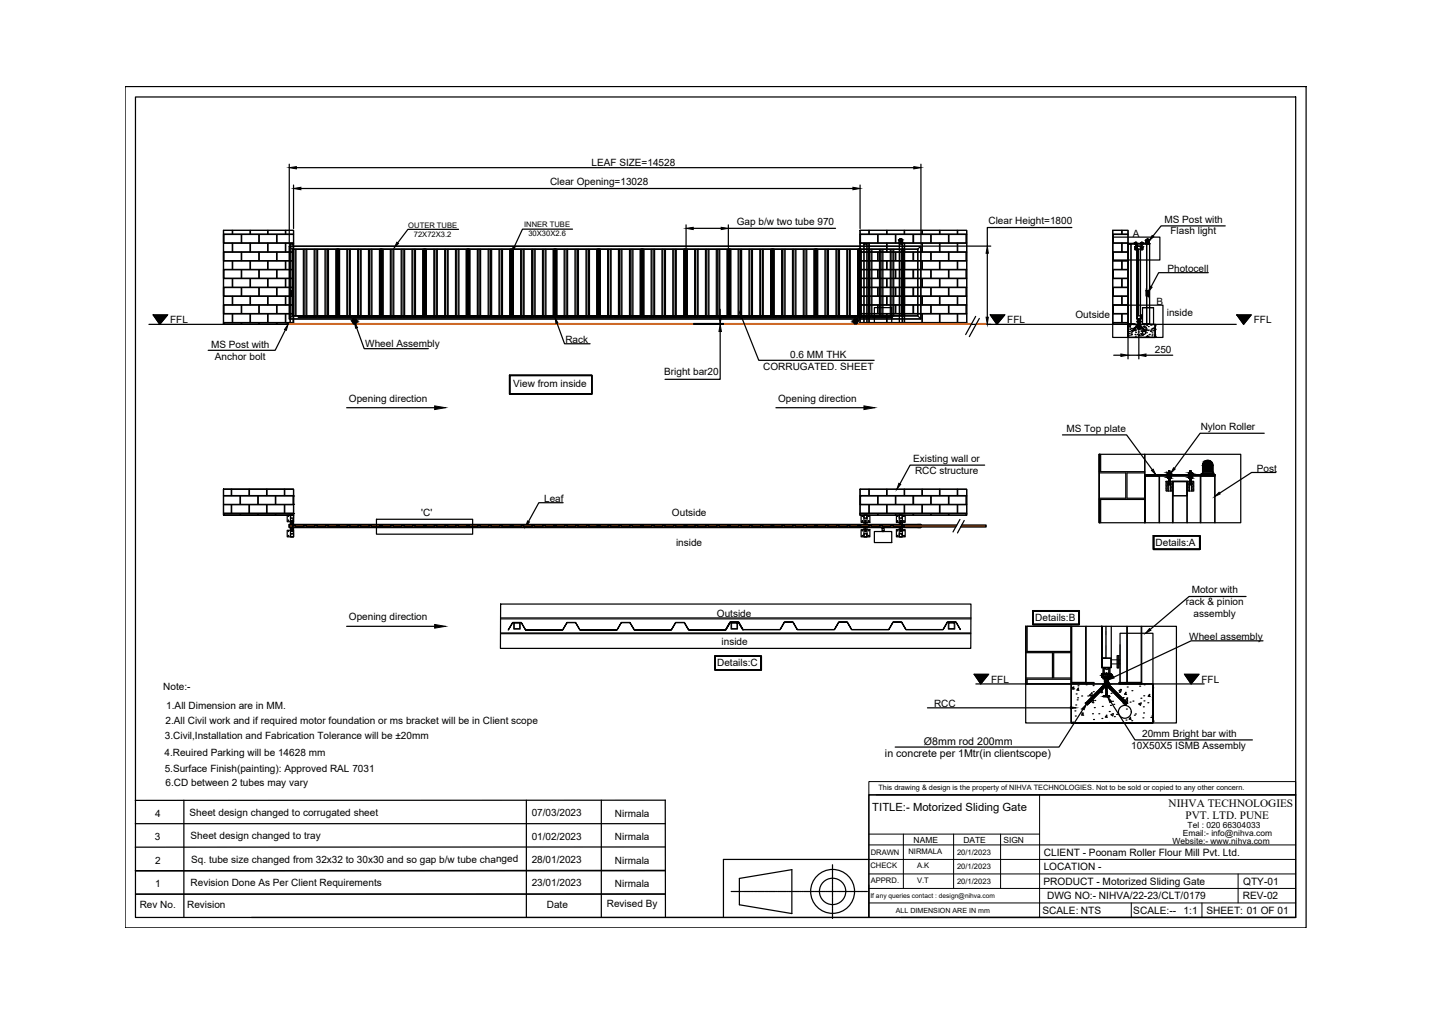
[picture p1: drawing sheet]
<svg xmlns="http://www.w3.org/2000/svg" width="297mm" height="210mm" viewBox="0 0 297 210" stroke-linecap="round" stroke-linejoin="round" font-family="sans-serif">
<defs><g id="words">
<g font-size="2.3">
<text x="180.8" y="168">TITLE:- Motorized Sliding Gate</text>
<text x="242.2" y="167.1">NIHVA TECHNOLOGIES</text>
<text x="245.7" y="169.7">PVT. LTD. PUNE</text>
</g>
<g font-size="2.2">
<text x="191.5" y="154.3">Ø8mm rod 200mm</text>
<text x="183.4" y="157">in concrete per 1Mtr(in clientscope)</text>
</g>
<g font-size="2.1">
<text x="122.6" y="34.4">LEAF SIZE=14528</text>
<text x="114" y="38.3">Clear Opening=13028</text>
<text x="152.7" y="46.6">Gap b/w two tube 970</text>
<text x="204.9" y="46.3">Clear Height=1800</text>
<text x="241.4" y="46.1">MS Post with</text>
<text x="234.8" y="49.1">A</text>
<text x="242.6" y="48.6">Flash light</text>
<text x="242" y="56.3">Photocell</text>
<text x="222.9" y="66">Outside</text>
<text x="239.7" y="63.2">B</text>
<text x="241.9" y="65.6">inside</text>
<text x="35.3" y="66.9">FFL</text>
<text x="75.7" y="72">Wheel Assembly</text>
<text x="117.2" y="71.1">Rack</text>
<text x="208.8" y="66.9">FFL</text>
<text x="259.9" y="66.9">FFL</text>
<text x="43.7" y="72">MS Post with</text>
<text x="44.5" y="74.5">Anchor bolt</text>
<text x="137.7" y="77.8">Bright bar20</text>
<text x="158.2" y="76.7">CORRUGATED. SHEET</text>
<text x="163.8" y="74.1">0.6 MM THK</text>
<text x="239.4" y="73.2">250</text>
<text x="72.3" y="83.2">Opening direction</text>
<text x="106.4" y="80.2">View from inside</text>
<text x="161.3" y="83.2">Opening direction</text>
<text x="221" y="89.6">MS Top plate</text>
<text x="248.9" y="89.2">Nylon Roller</text>
<text x="189.3" y="95.8">Existing wall or</text>
<text x="189.7" y="98.3">RCC structure</text>
<text x="260.5" y="97.7">Post</text>
<text x="87.3" y="107">'C'</text>
<text x="112.8" y="104">Leaf</text>
<text x="139.3" y="106.8">Outside</text>
<text x="140.1" y="113.2">inside</text>
<text x="239.5" y="113.1">Details:A</text>
<text x="245.8" y="125.5">rack &amp; pinion</text>
<text x="247" y="123">Motor with</text>
<text x="72.3" y="128.5">Opening direction</text>
<text x="148.6" y="127.8">Outside</text>
<text x="214.6" y="128.6">Details:B</text>
<text x="247.4" y="127.9">assembly</text>
<text x="149.6" y="133.7">inside</text>
<text x="246.5" y="132.6">Wheel assembly</text>
<text x="33.8" y="143.1">Note:-</text>
<text x="148.6" y="138">Details:C</text>
<text x="205.5" y="141.4">FFL</text>
<text x="249.1" y="141.4">FFL</text>
<text x="34.5" y="147">1.All Dimension are in MM.</text>
<text x="193.6" y="146.5">RCC</text>
<text x="34.2" y="153.1">3.Civil,Installation and Fabrication Tolerance will be ±20mm</text>
<text x="34.3" y="150.1">2.All Civil work and if required motor foundation or ms bracket will be in Client scope</text>
<text x="234.5" y="155.3">10X50X5 ISMB Assembly</text>
<text x="236.7" y="152.8">20mm Bright bar with</text>
<text x="34.1" y="156.7">4.Reuired Parking will be 14628 mm</text>
<text x="34.1" y="160">5.Surface Finish(painting): Approved RAL 7031</text>
<text x="34.3" y="162.9">6.CD between 2 tubes may vary</text>
<text x="32.1" y="169.2">4</text>
<text x="39.3" y="169.1">Sheet design changed to corrugated sheet</text>
<text x="39.5" y="173.9">Sheet design changed to tray</text>
<text x="110.2" y="174">01/02/2023</text>
<text x="110.2" y="169.1">07/03/2023</text>
<text x="127.5" y="169.2">Nirmala</text>
<text x="32.1" y="174.1">3</text>
<text x="32.1" y="179">2</text>
<text x="39.6" y="178.8">Sq. tube size changed from 32x32 to 30x30 and so gap b/w tube changed</text>
<text x="110.2" y="178.8">28/01/2023</text>
<text x="127.5" y="178.9">Nirmala</text>
<text x="127.5" y="174.1">Nirmala</text>
<text x="216.4" y="177.3">CLIENT - Poonam Roller Flour Mill Pvt. Ltd.</text>
<text x="32.2" y="183.8">1</text>
<text x="39.5" y="183.6">Revision Done As Per Client Requirements</text>
<text x="110.2" y="183.7">23/01/2023</text>
<text x="127.5" y="183.8">Nirmala</text>
<text x="216.3" y="183.3">PRODUCT - Motorized Sliding Gate</text>
<text x="216.3" y="180.3">LOCATION -</text>
<text x="257.7" y="183.3">QTY-01</text>
<text x="29" y="188.2">Rev No.</text>
<text x="38.8" y="188.2">Revision</text>
<text x="113.3" y="188.2">Date</text>
<text x="125.8" y="187.9">Revised By</text>
<text x="216.1" y="189.3">SCALE: NTS</text>
<text x="217" y="186.3">DWG NO:- NIHVA/22-23/CLT/0179</text>
<text x="234.9" y="189.3">SCALE:--</text>
<text x="245.3" y="189.3">1:1</text>
<text x="250.1" y="189.3">SHEET: 01 OF 01</text>
<text x="257.6" y="186.3">REV-02</text>
</g>
<g font-size="1.8">
<text x="245.2" y="173.3">Email:- info@nihva.com</text>
<text x="246.2" y="171.5">Tel : 020 66304033</text>
<text x="189.4" y="174.7">NAME</text>
<text x="199.7" y="174.7">DATE</text>
<text x="208" y="174.6">SIGN</text>
<text x="243" y="174.9">Website:- www.nihva.com</text>
</g>
<g font-size="1.6">
<text x="84.6" y="47.2">OUTER TUBE</text>
<text x="108.6" y="47.1">INNER TUBE</text>
<text x="85.8" y="49.1">72X72X3.2</text>
<text x="109.5" y="49">30X30X2.6</text>
<text x="180.4" y="179.9">CHECK</text>
<text x="180.5" y="177.2">DRAWN</text>
<text x="188.3" y="176.9">NIRMALA</text>
<text x="190.1" y="179.9">A.K</text>
<text x="198.4" y="177.1">20/1/2023</text>
<text x="180.5" y="182.9">APPRD.</text>
<text x="190.1" y="182.9">V.T</text>
<text x="198.4" y="180.1">20/1/2023</text>
<text x="198.4" y="183.1">20/1/2023</text>
</g>
<g font-size="1.5">
<text x="182.1" y="163.6">This drawing &amp; design is the property of NIHVA TECHNOLOGIES. Not to be sold or copied to any other concern.</text>
<text x="185.7" y="189.1">ALL DIMENSION ARE IN mm</text>
</g>
<text font-size="1.4" x="180.4" y="186">If any queries contact : design@nihva.com</text>
</g></defs>
<!-- layer: 0 -->
<g fill="none" stroke="#000" stroke-width=".25">
<path d="M25.9 17.9h244.8v174.4h-244.8zM28.1 20.1h240.5v170h-240.5zM60 34v16.6M60.8 38.3v9.1M61.4 34.7h128M62.4 39.1h114.4M178.3 38.3v9.1M190.9 34v16.6M46.3 47.7h14.5v19.5h-14.5zM46.3 48.6h.1M46.3 52.3h.1M46.3 55.9h.1"/>
<path d="M46.3 59.6h.1M46.3 50.3h.1M46.3 54h.1M46.3 57.6h.1M46.3 50.4h1.8v1.8h-1.8M46.3 54.1h1.8v1.7h-1.8M46.3 57.7h1.8v1.8h-1.8M46.3 48.6v1.7M46.3 52.3v1.7M46.3 55.9v1.7M46.3 59.6v1.7M46.4 48.6h3.6v1.7h-3.6z"/>
<path d="M46.4 52.3h3.6v1.7h-3.6zM46.4 55.9h3.6v1.7h-3.6zM46.4 59.6h3.6v1.7h-3.6zM48.1 47.7v.8h-1.8M48.2 50.4h3.6v1.8h-3.6zM48.2 54.1h3.6v1.7h-3.6zM48.2 57.7h3.6v1.8h-3.6zM48.2 47.7v.8h3.6v-.8M50.1 48.6h3.6v1.7h-3.6zM50.1 52.3h3.6v1.7h-3.6zM50.1 55.9h3.6v1.7h-3.6zM50.1 59.6h3.6v1.7h-3.6z"/>
<path d="M51.9 50.4h3.6v1.8h-3.6zM51.9 54.1h3.6v1.7h-3.6zM51.9 57.7h3.6v1.8h-3.6zM51.9 47.7v.8h3.6v-.8M53.7 48.6h3.6v1.7h-3.6zM53.7 52.3h3.6v1.7h-3.6zM53.7 55.9h3.6v1.7h-3.6zM53.7 59.6h3.6v1.7h-3.6zM55.6 50.4h3.6v1.8h-3.6zM55.6 54.1h3.6v1.7h-3.6zM55.6 57.7h3.6v1.8h-3.6zM55.6 47.7v.8h3.6v-.8"/>
<path d="M59.2 47.7v.8h1.6M60 51h130.9v15.1h-130.9zM60 51l.6 .6M60 50.4l.8 .1zM60.1 50.5h.7v16.6h-.7zM60.6 51.6h129.6v13.8h-129.6zM60.6 51.6h129.7v13.9h-129.7zM60.8 51.7h-.2v13.7h.2M60.8 48.6h-3.4v1.7h3.4M60.8 50.4h-1.6v1.8h1.6M60.8 52.3h-3.4v1.7h3.4M60.8 54.1h-1.6v1.7h1.6"/>
<path d="M60.8 55.9h-3.4v1.7h3.4M60.8 57.7h-1.6v1.8h1.6M60.8 59.6h-3.4v1.7h3.4M61.2 51.7h-.4v13.7h.4M61.4 51.7h-.2v13.7h.2M61.4 51.7v13.7M61.4 51.7h1.5M63 51.7h-.1v13.7h.1M63.4 51.7h.2v13.7h-.2zM63.4 51.7h-.4v13.7h.4M63.6 51.7h1.5M65.3 51.7h.4v13.7h-.4z"/>
<path d="M65.3 51.7h-.2v13.7h.2M65.7 51.7h.1v13.7h-.1M65.8 51.7h1.6M67.6 51.7h-.2v13.7h.2M67.9 51.7h-.3v13.7h.3M67.9 51.7h.2v13.7h-.2M67.9 51.7v13.7M68.1 51.7h1.6M69.8 51.7h-.1v13.7h.1M69.9 51.6h.2v13.8h-.2zM70.2 51.7h-.4v13.7h.4M70.2 51.7h.2v13.7h-.2"/>
<path d="M70.2 51.7h.2v13.7h-.2zM70.2 51.7v13.7M70.4 51.7h1.5M72.1 51.7h-.2v13.7h.2M72.4 51.7h.2v13.7h-.2zM72.4 51.7h-.3v13.7h.3M72.6 51.7h1.5M74.3 51.7h.4v13.7h-.4zM74.3 51.7h-.2v13.7h.2M74.7 51.7h.2v13.7h-.2M74.9 51.7h1.5M76.6 51.7h-.2v13.7h.2"/>
<path d="M76.9 51.7h-.3v13.7h.3M76.9 51.7h.2v13.7h-.2M76.9 51.7v13.7M77.1 51.7h1.6M78.8 51.7h-.1v13.7h.1M78.9 51.6h.2v13.8h-.2zM79.2 51.7h-.4v13.7h.4M79.2 51.7h.2v13.7h-.2M79.2 51.7h.2v13.7h-.2zM79.2 51.7v13.7M79.4 51.7h1.5M81.1 51.7h-.2v13.7h.2"/>
<path d="M81.5 51.7h.1v13.7h-.1zM81.5 51.7h-.4v13.7h.4M81.6 51.7h1.6M83.3 51.7h.4v13.7h-.4zM83.3 51.7h-.1v13.7h.1M83.7 51.7h.2v13.7h-.2M83.9 51.7h1.5M85.6 51.7h-.2v13.7h.2M86 51.7h-.4v13.7h.4M86 51.7h.1v13.7h-.1M86 51.7v13.7M86.1 51.7h1.5"/>
<path d="M87.9 51.7h-.3v13.7h.3M87.9 51.6h.3v13.8h-.3zM88.2 51.7h-.3v13.7h.3M88.2 51.7h.2v13.7h-.2M88.2 51.7h.2v13.7h-.2zM88.2 51.7v13.7M88.4 51.7h1.5M90.1 51.7h-.2v13.7h.2M90.4 51.7h.2v13.7h-.2zM90.4 51.7h-.3v13.7h.3M90.6 51.7h1.6M92.3 51.7h.4v13.7h-.4z"/>
<path d="M92.3 51.7h-.1v13.7h.1M92.7 51.7h.2v13.7h-.2M92.9 51.7h1.5M94.6 51.7h-.2v13.7h.2M95 51.7h-.4v13.7h.4M95 51.7h.1v13.7h-.1M95 51.7v13.7M95.1 47.5h-10.5l-2.2 2.8M95.1 51.7h1.6M96.9 51.7h-.2v13.7h.2M96.9 51.6h.3v13.8h-.3zM96.9 51.6h.2v13.8h-.2z"/>
<path d="M97.2 51.7h-.3v13.7h.3M97.2 51.7h.2v13.7h-.2M97.2 51.7h.2v13.7h-.2zM97.2 51.7v13.7M97.4 51.7h1.5M99.1 51.7h-.2v13.7h.2M99.5 51.7h.1v13.7h-.1zM99.5 51.7h-.4v13.7h.4M99.6 51.7h1.6M101.4 51.7h.3v13.7h-.3zM101.4 51.7h-.2v13.7h.2M101.7 51.7h.2v13.7h-.2"/>
<path d="M101.9 51.7h1.5M103.6 51.7h-.2v13.7h.2M104 51.7h-.4v13.7h.4M104 51.7h.2v13.7h-.2M104 51.7v13.7M104.2 51.7h1.5M105.8 51.7h-.1v13.7h.1M105.9 51.6h.3v13.8h-.3zM105.9 51.6h.2v13.8h-.2zM106.2 51.7h-.4v13.7h.4M106.2 51.7h.2v13.7h-.2M106.2 51.7h.2v13.7h-.2z"/>
<path d="M106.2 51.7v13.7M106.4 51.7h1.5M108.1 51.7h-.2v13.7h.2M108.5 51.7h.1v13.7h-.1zM108.5 51.7h-.4v13.7h.4M108.6 51.7h1.6M110.4 51.7h.3v13.7h-.3zM110.4 51.7h-.2v13.7h.2M110.7 51.7h.2v13.7h-.2M110.9 51.7h1.6M112.6 51.7h-.1v13.7h.1M113 51.7h-.4v13.7h.4"/>
<path d="M113 51.7h.2v13.7h-.2M113 51.7v13.7M113.2 51.7h1.5M114.9 51.7h-.2v13.7h.2M114.9 51.6h.3v13.8h-.3zM115.2 51.7h-.3v13.7h.3M115.2 51.7h.2v13.7h-.2M115.2 51.7h.2v13.7h-.2zM115.2 51.7v13.7M115.4 51.7h1.5M117.1 51.7h-.2v13.7h.2M117.5 51.7h.2v13.7h-.2z"/>
<path d="M117.5 51.7h-.4v13.7h.4M117.7 51.7h1.5M118.7 47.5h-10.4l-1.7 3.7M119.4 51.7h.3v13.7h-.3zM119.4 51.7h-.2v13.7h.2M119.7 51.7h.2v13.7h-.2M119.9 51.7h1.6M121.6 51.7h-.1v13.7h.1M122 51.7h-.4v13.7h.4M122 51.7h.2v13.7h-.2M122 51.7v13.7M122.2 51.7h1.5"/>
<path d="M123.9 51.7h-.2v13.7h.2M123.9 51.6h.3v13.8h-.3zM124 51.6h.2v13.8h-.2zM124.3 51.7h-.4v13.7h.4M124.3 51.7h.1v13.7h-.1M124.3 51.7h.1v13.7h-.1zM124.3 51.7v13.7M124.4 51.7h1.6M126.1 51.7h-.1v13.7h.1M126.5 51.7h.2v13.7h-.2zM126.5 51.7h-.4v13.7h.4M126.7 51.7h1.5"/>
<path d="M128.4 51.7h.3v13.7h-.3zM128.4 51.7h-.2v13.7h.2M128.7 51.7h.2v13.7h-.2M128.9 51.7h1.6M130.7 51.7h-.2v13.7h.2M131 51.7h-.3v13.7h.3M131 51.7h.2v13.7h-.2M131 51.7v13.7M131.2 51.7h1.5M132.9 51.7h-.2v13.7h.2M132.9 51.6h.3v13.8h-.3zM133 51.6h.2v13.8h-.2z"/>
<path d="M133.3 51.7h-.4v13.7h.4M133.3 51.7h.1v13.7h-.1M133.3 51.7h.1v13.7h-.1zM133.3 51.7v13.7M133.4 51.7h1.6M135.1 51.7h-.1v13.7h.1M135.5 51.7h.2v13.7h-.2zM135.5 51.7h-.4v13.7h.4M135.7 51.7h1.5M137.4 51.7h.4v13.7h-.4zM137.4 51.7h-.2v13.7h.2M137.8 51.7h.1v13.7h-.1"/>
<path d="M137.9 51.7h1.6M139.7 51.7h-.2v13.7h.2M140 51.7h-.3v13.7h.3M140 51.7h.2v13.7h-.2M140 51.7v13.7M140.2 51.7h1.5M141.9 51.7h-.2v13.7h.2M142 51.6h.2v13.8h-.2zM142.2 46.6v4.7M142.3 51.7h-.4v13.7h.4M142.3 51.7h.2v13.7h-.2M142.3 51.7h.2v13.7h-.2z"/>
<path d="M142.3 51.7v13.7M142.5 51.7h1.5M143.7 47.3h5.8M144.2 51.7h-.2v13.7h.2M144.5 51.7h.2v13.7h-.2zM144.5 51.7h-.3v13.7h.3M144.7 51.7h1.5M146.4 51.7h.4v13.7h-.4zM146.4 51.7h-.2v13.7h.2M146.8 51.7h.2v13.7h-.2M147 51.7h1.5M148.7 51.7h-.2v13.7h.2"/>
<path d="M149 51.7h-.3v13.7h.3M149 51.7h.2v13.7h-.2M149 51.7v13.7M149.2 51.7h1.6M150.7 51.7h.2h-.1v13.7h.1h-.2zM151 51.6h.2v13.8h-.2zM151 46.6v4.7M151 47.3h22.2M151.3 51.7h-.4v13.7h.4M151.3 51.7h.2v13.7h-.2M151.3 51.7h.1v13.7h-.1zM151.3 51.7v13.7"/>
<path d="M151.4 51.7h1.6M153.2 51.7h-.2v13.7h.2M153.5 51.7h.2v13.7h-.2zM153.5 51.7h-.3v13.7h.3M153.7 51.7h1.6M155.4 51.7h.4v13.7h-.4zM155.4 51.7h-.1v13.7h.1M155.8 51.7h.2v13.7h-.2M156 51.7h1.5M157.7 51.7h-.2v13.7h.2M158 51.7h-.3v13.7h.3M158 51.7h.2v13.7h-.2"/>
<path d="M158 51.7v13.7M158.2 51.7h1.5M159.9 51.7h-.2v13.7h.2M160 51.6h.2v13.8h-.2zM160.3 51.7h-.4v13.7h.4M160.3 51.7h.2v13.7h-.2M160.3 51.7h.2v13.7h-.2zM160.3 51.7v13.7M160.5 51.7h1.5M162.2 51.7h-.2v13.7h.2M162.5 51.7h.2v13.7h-.2zM162.5 51.7h-.3v13.7h.3"/>
<path d="M162.7 51.7h1.6M164.4 51.7h.4v13.7h-.4zM164.4 51.7h-.1v13.7h.1M164.8 51.7h.2v13.7h-.2M165 51.7h1.5M166.7 51.7h-.2v13.7h.2M167.1 51.7h-.4v13.7h.4M167.1 51.7h.1v13.7h-.1M167.1 51.7v13.7M167.2 51.7h1.6M168.9 51.7h-.1v13.7h.1M169 51.6h.3v13.8h-.3z"/>
<path d="M169 51.6h.2v13.8h-.2zM169.3 51.7h-.4v13.7h.4M169.3 51.7h.2v13.7h-.2M169.3 51.7h.2v13.7h-.2zM169.3 51.7v13.7M169.5 51.7h1.5M171.2 51.7h-.2v13.7h.2M171.5 51.7h.2v13.7h-.2zM171.5 51.7h-.3v13.7h.3M171.7 51.7h1.6M173.5 51.7h.3v13.7h-.3zM173.5 51.7h-.2v13.7h.2"/>
<path d="M173.8 51.7h.2v13.7h-.2M174 51.7h1.5M175.7 51.7h-.2v13.7h.2M176.1 51.7h-.4v13.7h.4M176.1 51.7h.1v13.7h-.1M176.1 51.7v13.7M176.2 51.7h1.6M177.9 51.7h-.1v13.7h.1M178 51.6h.3v13.8h-.3zM178 51.6h.2v13.8h-.2zM178.3 47.7h22.1v19.5h-22.1zM178.3 48.6h.1"/>
<path d="M178.3 52.3h.1M178.3 55.9h.1M178.3 59.6h.1M178.3 50.3h.1M178.3 54h.1M178.3 57.6h.1M178.3 50.4h1.8v1.8h-1.8M178.3 54.1h1.8v1.7h-1.8M178.3 57.7h1.8v1.8h-1.8M178.3 48.6v1.7M178.3 52.3v1.7M178.3 55.9v1.7"/>
<path d="M178.3 59.6v1.7M178.3 51.7h-.4v13.7h.4M178.3 51.7h.2v13.7h-.2M178.3 51.7h.2v13.7h-.2zM178.3 51.7v13.7M178.4 48.6h3.5v1.7h-3.5zM178.4 52.3h3.5v1.7h-3.5zM178.4 55.9h3.5v1.7h-3.5zM178.4 59.6h3.5v1.7h-3.5zM178.5 51.7h1.5M179.1 50.5h.6v16.6h-.6zM179.1 50.4l.6 .1z"/>
<path d="M180.1 47.7v.8h-1.8M180.2 50.4h3.6v1.8h-3.6zM180.2 54.1h3.6v1.7h-3.6zM180.2 57.7h3.6v1.8h-3.6zM180.2 47.7v.8h3.6v-.8M180.2 51.7h-.2v13.7h.2M180.6 51.7h.1v13.7h-.1zM180.6 51.7h-.4v13.7h.4M180.7 51.7h1.6M182 48.6h3.6v1.7h-3.6zM182 52.3h3.6v1.7h-3.6zM182 55.9h3.6v1.7h-3.6z"/>
<path d="M182 59.6h3.6v1.7h-3.6zM182.5 51.7h.3v13.7h-.3zM182.5 51.7h-.2v13.7h.2M182.8 51.7h.2v13.7h-.2M183 51.7h1.5M183.9 50.4h3.5v1.8h-3.5zM183.9 54.1h3.5v1.7h-3.5zM183.9 57.7h3.5v1.8h-3.5zM183.9 47.7v.8h3.5v-.8M184.7 51.7h-.2v13.7h.2M185.1 51.7h-.4v13.7h.4M185.1 51.7h.2v13.7h-.2"/>
<path d="M185.1 51.7v13.7M185.3 51.7h1.5M185.7 48.6h3.5v1.7h-3.5zM185.7 52.3h3.5v1.7h-3.5zM185.7 55.9h3.5v1.7h-3.5zM185.7 59.6h3.5v1.7h-3.5zM186.4 50.4h-.1h.9h-.1M186.4 50.3l.7 .1zM186.4 50.3v-.5a.36 .36 0 0 1 .3-.4 .36 .36 0 0 1 .4 .4v.5M186.4 50.5h.6v16.6h-.6zM186.4 50.4l.6 .1zM187 51.7h-.2v13.7h.2"/>
<path d="M187 51.6h.3v13.8h-.3zM187.3 51.7h-.3v13.7h.3M187.3 51.7h.2v13.7h-.2M187.3 51.7v13.7M187.5 50.4h3.6v1.8h-3.6zM187.5 54.1h3.6v1.7h-3.6zM187.5 57.7h3.6v1.8h-3.6zM187.5 47.7v.8h3.6v-.8M189.4 48.6h3.5v1.7h-3.5zM189.4 52.3h3.5v1.7h-3.5zM189.4 55.9h3.5v1.7h-3.5zM189.4 59.6h3.5v1.7h-3.5z"/>
<path d="M190.9 51l-.7 .6M191.2 50.4h3.5v1.8h-3.5zM191.2 54.1h3.5v1.7h-3.5zM191.2 57.7h3.5v1.8h-3.5zM191.2 47.7v.8h3.5v-.8M191.2 51h14.2M193 48.6h3.6v1.7h-3.6zM193 52.3h3.6v1.7h-3.6zM193 55.9h3.6v1.7h-3.6zM193 59.6h3.6v1.7h-3.6zM194.8 50.4h3.6v1.8h-3.6zM194.8 54.1h3.6v1.7h-3.6z"/>
<path d="M194.8 57.7h3.6v1.8h-3.6zM194.8 47.7v.8h3.6v-.8M196.7 48.6h3.6v1.7h-3.6zM196.7 52.3h3.6v1.7h-3.6zM196.7 55.9h3.6v1.7h-3.6zM196.7 59.6h3.6v1.7h-3.6zM198.5 47.7v.8h1.9M200.4 48.6v1.7M200.4 50.4h-1.9v1.8h1.9M200.4 52.3v1.7M200.4 54.1h-1.9v1.7h1.9M200.4 55.9v1.7"/>
<path d="M200.4 57.7h-1.9v1.8h1.9M200.4 59.6v1.7M204.7 52.5v13.2M222.2 47.1h-17.5v3.9M230.6 47.7h3.2v19.5h-3.2zM230.6 49.1h9.8v4.8h-9.8zM230.6 48.6v1.7M230.6 50.4h1.9v1.8h-1.9M230.6 52.3v1.7M230.6 54.1h1.9v1.7h-1.9M230.6 55.9v1.7M230.6 57.7h1.9v1.8h-1.9"/>
<path d="M230.6 59.6v1.7M232.5 47.7v.8h-1.9M232.6 47.7v.8h1.2M233.8 50.5h.7v16.6h-.7zM233.8 50.4l4.5 .1zM233.8 48.6h-3v1.7h3M233.8 50.4h-1.2v1.8h1.2M233.8 52.3h-3v1.7h3M233.8 54.1h-1.2v1.7h1.2M233.8 55.9h-3v1.7h3M233.8 57.7h-1.2v1.8h1.2M233.8 59.6h-3v1.7h3"/>
<path d="M235.3 50.4h.3M235.3 50.5h.3M235.4 51.1v.1M235.4 51.3v.5M235.4 50.2l.1 .9zM235.5 51.1v.1M235.5 51.3v.5M235.7 51h.7v15.1h-.7zM235.7 51.6h.3v13.8h-.3zM235.7 51h.1M235.7 51v15.1v-15.1M235.7 51h.7v.6h-.7z"/>
<path d="M236.5 50.4h.3M236.5 50.5h.3M236.6 50.2h.1v.9h-.1zM236.6 51.1v.1M236.6 51.3v.5M236.7 51.1v.1M236.7 51.3v.5M237.5 50.4l-.1 .1h.9l-.1-.1M237.5 50.4h.7zM237.5 49.9v.5M237.5 49.9a.36 .36 0 0 1 .4-.4 .36 .36 0 0 1 .4 .4M237.7 50.5h.6v16.6h-.6z"/>
<path d="M238.2 49.9v.5M250.5 56.5h-10.3l-1.6 2.9M254 46.8h-13.3l-1.7 2.1M30.9 67.2h225.4M31.8 65.3h2.9l-1.6 1.9zM46.3 63.2h.1M46.3 66.9h.1M46.3 61.3h.1M46.3 65h.1M46.3 61.4h1.8v1.7h-1.8M46.3 65.1h1.8v1.7h-1.8M46.3 63.2v1.8"/>
<path d="M46.3 66.9v.3M46.4 63.2h3.6v1.8h-3.6zM46.4 67.2v-.3h3.6v.3M48.2 61.4h3.6v1.7h-3.6zM48.2 65.1h3.6v1.7h-3.6zM50.1 63.2h3.6v1.8h-3.6zM50.1 67.2v-.3h3.6v.3M51.9 61.4h3.6v1.7h-3.6zM51.9 65.1h3.6v1.7h-3.6zM53.7 63.2h3.6v1.8h-3.6zM53.7 67.2v-.3h3.6v.3M55.6 61.4h3.6v1.7h-3.6z"/>
<path d="M55.6 65.1h3.6v1.7h-3.6zM59.2 68.4l-2.2 4.2h-13.8M59.5 67.1l1.3 .1zM60.2 60.2h.4v1.1h-.4zM60.6 65.4l-.6 .7M60.8 61.4h-1.6v1.7h1.6M60.8 63.2h-3.4v1.8h3.4M60.8 65.1h-1.6v1.7h1.6M60.8 66.9h-3.4v.3M61.4 65.4l123.7 .1v.1M61.8 65.5v.1M73.2 66.1h.6"/>
<path d="M73.9 67.9l1.6 4.3h13.3M105.6 77.8h17.1v3.8h-17.1zM105.7 77.8h17v3.8h-17zM115.5 67l1.5 4.2h5.3M143.8 67h6.2M149.3 68.7v9.9h-11.4M149.3 64.1v1.5M149.3 67v.2M153.8 65.9l3.5 8.8h23.9M177.1 66.1h.6M178.3 63.2h.1M178.3 66.9h.1"/>
<path d="M178.3 61.3h.1M178.3 65h.1M178.3 61.4h1.8v1.7h-1.8M178.3 65.1h1.8v1.7h-1.8M178.3 63.2v1.8M178.3 66.9v.3M178.4 63.2h3.5v1.8h-3.5zM178.4 67.2v-.3h3.5v.3M178.5 67.1l1.8 .1zM180.2 61.4h3.6v1.7h-3.6zM180.2 65.1h3.6v1.7h-3.6zM181.2 63.7h3.6v3.5h-3.6z"/>
<path d="M182 63.2h3.6v1.8h-3.6zM182 67.2v-.3h3.6v.3M183.9 61.4h3.5v1.7h-3.5zM183.9 65.1h3.5v1.7h-3.5zM185.3 65.4h1.5M185.7 63.2h3.5v1.8h-3.5zM185.7 67.2v-.3h3.5v.3M185.8 67.1l1.8 .1zM187.5 61.4h3.6v1.7h-3.6zM187.5 65.1h3.6v1.7h-3.6zM189.4 63.2h3.5v1.8h-3.5zM189.4 67.2v-.3h3.5v.3"/>
<path d="M190.2 65.4l.7 .7M191.2 61.4h3.5v1.7h-3.5zM191.2 65.1h3.5v1.7h-3.5zM193 63.2h3.6v1.8h-3.6zM193 67.2v-.3h3.6v.3M194.8 61.4h3.6v1.7h-3.6zM194.8 65.1h3.6v1.7h-3.6zM196.7 63.2h3.6v1.8h-3.6zM196.7 67.2v-.3h3.6v.3M200.4 61.4h-1.9v1.7h1.9M200.4 63.2v1.8M200.4 65.1h-1.9v1.7h1.9"/>
<path d="M200.4 66.9l-.1 .3M202.2 65.6l-2 3.7M203 66l-2.1 3.8M205.3 65.3h3l-1.7 1.9zM230.6 63.2h10.5v6.7h-10.5zM230.6 61.4h1.9v1.7h-1.9M230.6 63.2v1.8M230.6 65.1h1.9v1.7h-1.9M230.6 66.9l.1 .3M230.9 73.6h1.4M233.8 67.2v2.7h5.7v-2.7h-5.7v2.7h5.7v-2.7M233.8 67.1l1.5 .1z"/>
<path d="M233.8 61.4h-1.2v1.7h1.2M233.8 63.2h-3v1.8h3M233.8 65.1h-1.2v1.7h1.2M233.8 66.9h-3v.3M233.8 67.6v6.8M233.8 73.6h2.3M233.9 69.9h.1M234 67.5h.1M234 67.4l-.2 .1 .1 .1M234 67.5l-.1 .1M234.1 69.1h.1M234.1 68.7h.1"/>
<path d="M234.1 69.5h.1M234.2 67.9h.1M234.2 68.3h.1M234.2 68.2h.1M234.3 67.3h.1M234.3 67.5v.2M234.3 67.5l-.1 .1 .1 .1M234.5 68.9h.1M234.5 69.2h.1M234.5 68.1h.1M234.6 69.2l.1 .2h-.2l.1-.2M234.6 68.6l1.3-1.3 .1 .1-1.2 1.3z"/>
<path d="M234.8 67.3h.1M235 68.1h.1M235 68l.3-.2v.2zM235.1 68.1h.1M235.2 68.4h.1v.1M235.2 68.4l.1 .1M235.3 69.3h.1M235.3 68.5h.1M235.3 67.3h.1M235.3 67.8h.1M235.3 69.7h.1M235.4 68.9h.1"/>
<path d="M235.4 68.4h.1M235.7 65.4h.7v.7h-.7zM235.7 69.3h.1M235.9 68.1h.1M235.9 67.8h.1M235.9 68.1h.4M235.9 67.2v.1M235.9 67.3h.1M235.9 67.3l.2 .1v.6M235.9 68.8h.1M235.9 69.6h.1M235.9 67.7v.1"/>
<path d="M236 67.6l-.1 .2h.1M236.1 68l-.2 .1M236.1 67.1h.1M236.1 68.5v5.9M236.1 67.4l.1-.1 1.3 1.3-.1 .1zM236.1 68l.1 .1M236.1 67l-.1 .2M236.2 68.1h.1M236.2 67.3l-.1 .1v.6M236.2 67.3h.1M236.3 67.2v.1M236.3 69.5v-.1l-.2 .1h.2"/>
<path d="M236.4 69.9h.1M236.4 68.4h.1M236.4 69.1h.1M236.5 67.6h.1M236.5 68.7h.1M236.6 67.9h.1M236.6 69.3h.1l-.1 .1M236.7 68.4h.1M236.7 68.7h.1M236.8 69.5h.1M236.8 67.1l1.5 .1zM236.8 63.7v3.5h2.3v-3.5h-2.3h2.3"/>
<path d="M237 69.3h.1M237 67.6h.1M237.1 67.8h.1M237.1 67.7l.2-.1zM237.2 67.6h.1M237.4 68.6h.1M237.4 68.2h.1M237.5 73.6h5.6M237.5 67.8l.1 .1M237.6 60.2h.4v1.1h-.4zM237.6 69.7h.1M237.6 67.8l-.1 .1h.1"/>
<path d="M237.6 68.2h.1M237.6 68.9h.1M237.7 67.4h.1M237.7 68.2l-.2 .2h.2M237.7 68.2v.2M237.8 69.7l.1-.2zM237.9 68.5h.1M238 69.8h.1M238 67.7h.1M238.1 68.4h.1M238.2 69.4h.1M238.2 69.3h.1"/>
<path d="M238.5 67.4h.1M238.6 68.2h.1M238.6 68.5l-.1 .1 .1 .1v-.1M238.8 68.8h.1M238.8 69.6h.1M238.8 68.1h.1M238.8 69.2h.1M238.9 67.3h.1M238.9 68.4h.1M239.1 68.5h.1M239.2 67.9l.1 .2h-.1v-.2M239.3 69.5h.1"/>
<path d="M239.4 69.4h.1M239.4 68.3h.1M239.4 68.2h.1M239.5 69.8h.1M239.5 67.5h.1M256.4 65.3h2.9l-1.5 1.9zM71.9 84.5h18.2M160.8 84.5h18.3M204.1 96.4h-15.4l-2.2 3.9M220.2 90.1h13.3l5.4 7.3M227.9 94.1h29.3v14.2h-29.3zM227.9 94.1v14.2"/>
<path d="M227.9 98h5.5v5.2h-5.5M227.9 94.1v3.6M228.1 94.1v3.6h9.2M237.3 94.1v14.2v-9.7h3v9.7M237.3 98.4h14.6v.2h-14.6zM237.3 98h-3.7v5.2h3.7M242.2 99.7v.4M242.2 97.6h.1M242.2 97.6h.3v2.1h-.3zM242.6 99.7v.4M246.6 99.7v.4M246.6 97.6h.1"/>
<path d="M246.6 97.6h.3v2.1h-.3zM247 99.7v.4M249.3 98.1h-.3v.3h2.7v-.3h-.3M249.3 97.8h2.1v.3h-2.1zM249.3 97.8v-1.4a1.08 1.08 0 0 1 1.1-1 1.08 1.08 0 0 1 1 1v1.4M262.1 89.8h-13.3l-5.4 7.3M264.5 97.9h-5.1l-6.6 4.3M46.3 101.4v5.4h14.5v-5.4h-14.5h14.5v5.4h-14.5zM46.3 102.8h3.5v1.7h-3.5M46.3 104.6h1.6v1.7h-1.6M46.3 106.4h3.5v.4M47.9 101.4v1.3h-1.6"/>
<path d="M48 104.6h3.6v1.7h-3.6zM48 101.4v1.3h3.6v-1.3M49.8 102.8h3.6v1.7h-3.6zM49.8 106.8v-.4h3.6v.4M51.7 104.6h3.6v1.7h-3.6zM51.7 101.4v1.3h3.6v-1.3M53.5 102.8h3.6v1.7h-3.6zM53.5 106.8v-.4h3.6v.4M55.3 104.6h3.6v1.7h-3.6zM55.3 101.4v1.3h3.6v-1.3M57.2 102.8h3.6v1.7h-3.6zM57.2 106.8v-.4h3.6v.4"/>
<path d="M59 101.4v1.3h1.8M59.5 106.8h1.3v1.3h-1.3zM59.5 109.9h1.3v1.3h-1.3zM60 108.7h130.9v.6h-130.9zM60.2 106.8h.6v4.4h-.6zM60.4 107.9h.2M60.5 107.9v2.2M60.5 107.9h.1M60.6 107.9h.1M60.6 108.1v.3M60.6 108.4v.6M60.6 109v.2"/>
<path d="M60.6 109.2v.3M60.6 109.7h.1M60.6 110h.1M60.6 110.1h.1M60.6 107.8v.1M60.6 108v.1M60.6 109.5v.2M60.6 109.8v.1M60.6 110h-.1l.1 .2M60.6 107.9v2.2h-.2M60.8 108.8h.4l.2 .4h1.5h-1.5l-.2-.3h-.4l-.2 .3zM60.8 102.8h.1"/>
<path d="M60.8 106.4h.1M60.8 104.5h.1M60.8 104.6h-1.8v1.7h1.8M60.8 102.8v1.7M60.8 106.4v.4M63 108.8h.4l.2 .4h1.5l.2-.4h.4l.1 .4h1.6l.2-.4h.3l.2 .4h1.6l.1-.4h.4l.2 .4-.2-.3h-.4l-.1 .3h-1.6l-.2-.3h-.3l-.2 .3h-1.6l-.1-.3h-.4l-.2 .3h-1.5l-.2-.3h-.4l-.1 .3zM69.8 108.8l-.1 .4 .1-.4h.4l.2 .3h1.5l.2-.3h.3l.2 .3h1.5l.2-.3h.4l.2 .3h1.5l.2-.3h.3l.2 .3h1.6l.1-.3h.4l.2 .4-.2-.4h-.4l-.1 .4h-1.6l-.2-.4h-.3l-.2 .4h-1.5l-.2-.4h-.3l-.3 .4h-1.5l-.2-.4h-.3l-.2 .4h-1.5l-.2-.4zM78 107.6h20v3.1h-20zM78.8 108.8h.4l.2 .4h1.5h-1.5l-.2-.3h-.4l-.1 .3zM81.1 108.8h.4l.1 .4h1.6l.1-.4h.4l.2 .4h1.5l.2-.4h.4l.1 .4h1.6l.2-.4h.3l.2 .4-.2-.3h-.3l-.2 .3h-1.6l-.1-.3h-.4l-.2 .3h-1.5l-.2-.3h-.4l-.1 .3h-1.6l-.1-.3h-.4l-.2 .3zM87.9 108.8l-.2 .4 .2-.4h.3l.2 .3h1.5l.2-.3h.3l.2 .3h1.6l.1-.3h.4l.2 .3h1.5l.2-.3h.4l.1 .3h1.6l.2-.3h.3l.2 .4-.2-.4h-.3l-.2 .4h-1.6l-.1-.4h-.4l-.2 .4h-1.5l-.2-.4h-.4l-.1 .4h-1.6l-.2-.4h-.3l-.2 .4h-1.5l-.2-.4zM96.9 108.8h.3l.2 .4h1.5h-1.5l-.2-.3h-.3l-.2 .3z"/>
<path d="M99.1 108.8h.4l.2 .4h1.5l.2-.4h.3l.2 .4h1.5l.2-.4h.4l.2 .4h1.5l.2-.4h.3l.2 .4-.2-.3h-.3l-.2 .3h-1.5l-.2-.3h-.4l-.2 .3h-1.5l-.2-.3h-.3l-.2 .3h-1.6l-.1-.3h-.4l-.2 .3zM105.9 108.8l-.2 .4 .2-.4h.3l.2 .3h1.6l.1-.3h.4l.1 .3h1.6l.2-.3h.3l.2 .3h1.6l.1-.3h.4l.2 .3h1.5l.2-.3h.3l.2 .4-.2-.4h-.3l-.2 .4h-1.5l-.2-.4h-.4l-.1 .4h-1.6l-.2-.4h-.3l-.2 .4h-1.6l-.1-.4h-.4l-.1 .4h-1.6l-.2-.4zM114.9 108.8h.3l.2 .4h1.5h-1.5l-.2-.3h-.3l-.2 .3zM116.7 104.2h-5l-2.1 3.8M117.2 108.8h.3l.2 .4h1.5l.2-.4h.3l.2 .4h1.6l.1-.4h.4l.2 .4h1.5l.2-.4h.4l.1 .4-.1-.3h-.4l-.2 .3h-1.5l-.2-.3h-.4l-.1 .3h-1.6l-.2-.3h-.3l-.2 .3h-1.5l-.2-.3h-.3l-.3 .3zM123.9 108.8l-.2 .4 .2-.4h.4l.1 .3h1.6l.1-.3h.4l.2 .3h1.5l.2-.3h.3l.2 .3h1.6l.2-.3h.3l.2 .3h1.5l.2-.3h.4l.1 .4-.1-.4h-.4l-.2 .4h-1.5l-.2-.4h-.3l-.2 .4h-1.6l-.2-.4h-.3l-.2 .4h-1.5l-.2-.4h-.3l-.2 .4h-1.6l-.1-.4zM132.9 108.8h.4l.1 .4h1.6h-1.6l-.1-.3h-.4l-.2 .3zM135.1 108.8h.4l.2 .4h1.5l.2-.4h.4l.1 .4h1.6l.2-.4h.3l.2 .4h1.5l.2-.4h.4l.2 .4-.2-.3h-.4l-.2 .3h-1.5l-.2-.3h-.3l-.2 .3h-1.6l-.1-.3h-.4l-.2 .3h-1.5l-.2-.3h-.4l-.1 .3zM141.9 108.8l-.2 .4 .2-.4h.4l.2 .3h1.5l.2-.3h.3l.2 .3h1.5l.2-.3h.4l.2 .3h1.5l.2-.3h.3l.2 .3h1.6l.1-.3h.4l.2 .4-.2-.4h-.4l-.1 .4h-1.6l-.2-.4h-.3l-.2 .4h-1.5l-.2-.4h-.4l-.2 .4h-1.5l-.2-.4h-.3l-.2 .4h-1.5l-.2-.4zM150.9 108.8h.4l.2 .4h1.5h-1.6l-.1-.3h-.4l-.1 .3zM153.2 108.8h.4l.1 .4h1.6l.1-.4h.4l.2 .4h1.5l.2-.4h.3l.2 .4h1.6l.1-.4h.4l.2 .4-.2-.3h-.4l-.1 .3h-1.6l-.2-.3h-.3l-.2 .3h-1.5l-.2-.3h-.4l-.1 .3h-1.6l-.2-.3h-.3l-.2 .3zM159.9 108.8l-.2 .4 .2-.4h.4l.2 .3h1.5l.2-.3h.3l.2 .3h1.6l.1-.3h.4l.2 .3h1.5l.2-.3h.4l.1 .3h1.6l.2-.3h.3l.2 .4-.2-.4h-.3l-.2 .4h-1.6l-.1-.4h-.4l-.2 .4h-1.5l-.2-.4h-.4l-.1 .4h-1.6l-.2-.4h-.3l-.2 .4h-1.5l-.2-.4z"/>
<path d="M169 108.8h.3l.2 .4h1.5h-1.5l-.2-.3h-.3l-.2 .3zM171.2 108.8h.3l.3 .4h1.5l.2-.4h.3l.2 .4h1.5l.2-.4h.4l.1 .4h1.6l.1-.4h.4l.2 .4-.2-.3h-.3l-.2 .3h-1.6l-.1-.3h-.4l-.2 .3h-1.5l-.2-.3h-.3l-.2 .3h-1.6l-.2-.3h-.3l-.2 .3zM177.9 108.8h.4l.2 .3h1.5l.2-.3h.4l.1 .3h1.6l.2-.3h.3l.2 .3h1.5l.2-.3h.4l.2 .3h1.5l.2-.3h.3l.2 .4-.2-.4h-.3l-.2 .4h-1.5l-.2-.4h-.4l-.2 .4h-1.5l-.2-.4h-.3l-.2 .4h-1.6l-.1-.4h-.4l-.1 .4h-1.6l-.2-.4h-.3l-.2 .4zM178.3 101.4h22.1v5.4h-22.1zM178.3 102.8h.1M178.3 106.4h.1M178.3 104.5h.1M178.3 102.8v1.7M178.3 106.4v.4M178.3 104.6h1.8v1.7h-1.8M178.4 102.8h3.5v1.7h-3.5zM178.4 106.8v-.4h3.5v.4"/>
<path d="M178.5 106.8h1.8v1.4h-1.8zM178.5 109.8h1.8v1.4h-1.8zM179.1 106.8h.6v4.4h-.6zM179.3 107.9h.2v2.2M179.3 110h.2M179.4 107.9h.1M179.4 108.1v.3M179.4 108.4v.6M179.4 109v.2M179.4 109.2v.3M179.4 109.7h.1M179.4 110h.1"/>
<path d="M179.4 110.1h.1M179.4 107.8v.3M179.4 109.5v.2M179.4 109.8v.1M179.4 110v.2M179.5 107.9h-.2v2.2h.2M180.1 101.4v1.3h-1.8M180.2 101.4v1.3h3.6v-1.3M180.2 104.6h3.6v1.7h-3.6zM181.2 110.1h3.6v2.3h-3.6zM182 102.8h3.6v1.7h-3.6zM182 106.8v-.4h3.6v.4"/>
<path d="M182.9 109.5h.4v.5h-.4zM182.9 110v.1h.3v-.1M183.9 101.4v1.3h3.5v-1.3M183.9 104.6h3.5v1.7h-3.5zM185.7 102.8h3.5v1.7h-3.5zM185.7 106.8v-.4h3.5v.4M185.8 106.8h1.8v1.4h-1.8zM185.8 109.8h1.8v1.4h-1.8zM186.4 106.8h.6v4.4h-.6zM186.6 107.9h.2M186.6 110.1h.2M186.7 110h.1"/>
<path d="M186.7 107.9h.1M186.7 107.8v.1M186.7 108.1v.3M186.7 108.4v.6M186.7 109v.2M186.7 109.2v.3M186.7 109.7h.1M186.7 107.9v.2M186.7 109.5v.2M186.7 109.8v.1M186.7 110v.2M186.8 107.9h-.1v2.2"/>
<path d="M186.8 107.9l-.1 2.2M187.5 101.4v1.3h3.6v-1.3M187.5 104.6h3.6v1.7h-3.6zM189.4 102.8h3.5v1.7h-3.5zM189.4 106.8v-.4h3.5v.4M191.2 101.4v1.3h3.5v-1.3M191.2 104.6h3.5v1.7h-3.5zM193 102.8h3.6v1.7h-3.6zM193 106.8v-.4h3.6v.4M194.8 101.4v1.3h3.6v-1.3M194.8 104.6h3.6v1.7h-3.6zM196.7 102.8h3.6v1.7h-3.6z"/>
<path d="M196.7 106.8v-.4h3.6v.4M198.3 108.8h-138.3v.4h138.1M198.5 101.4v1.3h1.9M199 107.6l-1.5 2.6M199.4 108.8h5v.4h-5.3M199.9 107.9l-1.4 2.5M200.4 104.6h-1.9v1.7h1.9M200.4 102.8v1.7M200.4 106.4l-.1 .4M227.9 103.5v4.8M237.3 103.5h-9.2v4.8M239.1 111v2.9h9.6v-2.9h-9.6h9.6v2.9h-9.6z"/>
<path d="M239.1 111h9.6v2.8h-9.6zM239.2 111.1h9.4v2.7h-9.4zM239.2 111h9.5v2.8h-9.5zM242.2 100.4v1.4M242.6 100.4v1.4M243 108.3v-8.6h3.1v8.6M246.6 100.4v1.4M247 100.4v1.4M248.8 108.3v-9.7h3.1v9.7M71.9 129.8h18.2M103.8 125.2h97.5l-.1 9.2h-97.5zM103.8 128h97.5"/>
<path d="M103.8 131.3h97.4M106.3 129h1.7l.9 1.5h7.7l.9-1.5h1.8l.9 1.5h7.7l.9-1.5h1.8l.9 1.5h7.7l.9-1.5h1.8l.9 1.5h7.6l.9-1.5h1.8l.9 1.5-.9-1.5h-1.7l-.9 1.5h-7.8l-.9-1.5h-1.7l-.9 1.5h-7.7l-.9-1.5h-1.8l-.9 1.5h-7.7l-.9-1.5h-1.8l-.9 1.5h-7.7l-.9-1.5h-1.7l-1 1.5zM148.2 136h9.6v2.8h-9.6zM148.2 135.9h9.6v2.9h-9.6zM148.3 136v2.8h9.4v-2.8h-9.4h9.4v2.8h-9.4zM151.3 128.9h1.8l.9 1.6h7.7l.9-1.6h1.8l.9 1.6h7.6l.9-1.6h1.9l.8 1.6h7.7l.9-1.6h1.8l.9 1.6h7.7l.9-1.6h1.8l.9 1.6-.9-1.6h-1.8l-.9 1.6h-7.7l-.9-1.6h-1.8l-.9 1.6h-7.7l-.9-1.6h-1.7l-.9 1.6h-7.8l-.8-1.6h-1.8l-.9 1.6h-7.7l-.9-1.6h-1.7l-1 1.6zM201.9 139.7h3l-1.6 2zM212.6 135l.1-5.2-.1 11.9h9.5v-11.9h-9.2v5.2h9.2M212.6 129.8v11.9h9.5v-11.9v11.6h3v-11.6M212.6 129.8h31.3v20h-31.3zM212.6 135.2h5.6v5.3h-5.6M214.1 126.6h9.6v2.8h-9.6v-2.8v2.8h9.6v-2.8z"/>
<path d="M214.1 126.5h9.6v2.9h-9.6zM214.2 126.6h9.5v2.8h-9.5zM222.1 135.2h-3.7v5.3h3.7M228.4 129.8v8.5zM228.4 136.4h1.9v1.9h-1.9zM228.4 138.1v.2h.2M228.4 136.2v.2M228.4 130v.1M228.4 130.2v.1M228.4 130.4v.1M228.4 130.6v1M228.4 131.7v.2"/>
<path d="M228.4 131.9v.2M228.4 132.2v.1M228.4 132.4v.1M228.4 132.6v.1M228.4 132.8v.1M228.4 133v.1M228.4 133.2v.1M228.4 133.4v.1M228.4 133.6v1.3M228.4 134.9v.2M228.4 135.2v.1M228.4 135.4v.1"/>
<path d="M228.4 135.6v.1M228.4 135.8v.1M228.4 136v.1M228.4 136.6v.2M228.4 136.8v.2M228.4 137.1v.1M228.4 137.3v.1M228.4 137.5v.1M228.4 137.7v.4M228.5 136.4h.7M228.6 136.4h-.2v.2M228.7 138.3h.1"/>
<path d="M228.9 138.3h.1M229.1 138.3h.1M229.2 136.2v.2M229.2 129.8v.1M229.2 130v.1M229.2 130.2v.1M229.2 130.4v.1M229.2 130.6v1M229.2 131.7v.2M229.2 131.9v.2M229.2 132.2v.1M229.2 132.4v.1"/>
<path d="M229.2 132.6v.1M229.2 132.8v.1M229.2 133v.1M229.2 133.2v.1M229.2 133.4v.1M229.2 133.6v1.3M229.2 134.9v.2M229.2 135.2v.1M229.2 135.4v.1M229.2 135.6v.1M229.2 135.8v.1M229.2 136v.1"/>
<path d="M229.3 136.4h.1M229.3 138.3h.1M229.5 136.4h.1M229.5 138.3h.1M229.7 136.4h.1M229.7 138.3h.1M229.9 136.4h.2M229.9 138.3h.2M230.1 136.4h.2v.2M230.3 136.6v.2M230.3 136.8v.2M230.3 137.1v.1"/>
<path d="M230.3 137.3v.1M230.3 137.5v.1M230.3 137.7v.6h-.2M230.3 129.8v8.5h-1.9v-8.5v.1M232.2 131.2h6.8v10.5h-6.8zM233.6 129.8v11.6h3.1v-11.6M245.5 139.7h3l-1.6 2zM258.3 123.6h-11.8l-8.1 6.8M261.8 132.8h-14.9l-16 7.5M192.2 146.7h29.7M202.3 141.7h47.3M212.6 140.7l.1 1"/>
<path d="M222.1 141.4h4.7v.3h-4.7zM222.1 141.7v8.1h16.9v-8.1h-16.9v8.1h16.9v-8.1M222.1 140.7h-9.2v1M222.3 149.6h.1M222.6 142.7h.1M222.6 142.4l-.2 .4-.3-.2M222.6 142.4l-.5 .1M222.8 147.3h.1M222.9 148.4h.1M223 146.1h.1M223.1 143.8h.1M223.3 145h.1"/>
<path d="M223.4 144.6h.1M223.4 142.1h.1M223.4 142.6l.1 .4M223.6 142.6l-.4 .4h.5M224.1 146.9h.1M224.1 147.7h.1M224.2 144.2h.1M224.4 147.8l.1 .4M224.5 146.9l-5 7.9h-33.9M224.6 147.7l-.4 .5h.4M225 145.7l3.8-3.8 .4 .3-3.8 3.9zM225.1 141.9h.1"/>
<path d="M225.5 144.2h.1M225.9 144.2h.1M226.3 143.5l.1 .7M226.4 143.5l-.6 .6h.6M226.5 147.9h.1M226.5 145.6h.1M226.6 142.1h.1M226.6 143.3h.1M226.7 149.1h.1M226.7 145.1l-.2 .5-.3-.2M226.7 145.1l-.5 .2M226.8 146.6h.1"/>
<path d="M226.9 145.1h.1M227.8 147.9h.1M228.2 143.5h.1M228.4 148.9h.1M228.4 143l.1 .5M228.5 146.4h.1M228.5 143l-.3 .4 .4 .1M229.2 141.2l-.1 .1 .2-.1M229.3 141.7l.3-.3-.2 .3M229.3 148.2l.1 .4M229.4 141.2l-.3 .2M229.4 141.2l-.3 .3 .4-.3"/>
<path d="M229.5 148.2l-.4 .4h.4M229.5 142.2l.4-.3 3.8 3.8-.4 .4zM229.5 141.2l-.3 .4M229.5 141.3l-.3 .3M229.6 141.3l-.4 .4M229.6 141.4l-.3 .3M229.6 141.5l-.1 .2M229.8 149.7h.1M229.9 147.4h.1M230 145.1h.1M230.1 142.9h.1M230.2 146.2h.1"/>
<path d="M230.3 145.4l5 7.9h24.3M230.3 143.7h.1M230.6 145.3h.1M230.8 147.9l-.5 .2M230.8 147.9l-.2 .4-.3-.2M230.9 146h.1M231 148.5h.1M231.5 148h.1M231.9 141.4h4.8v.3h-4.8zM232 143.5h.1M232.2 142.9h.1M232.4 142.9l-.1 .5-.3-.3"/>
<path d="M232.5 142.9l-.5 .2M232.8 145.8h.1M232.8 144.6h.1M233.1 145.2l.6 .1M233.3 143.5l.1 .4M233.4 149.2h.1M233.4 143.5l-.3 .3 .4 .1M233.5 146.9h.1M233.6 144.6h.1M233.7 142.4h.1M233.7 144.7v.6M233.7 144.7l-.6 .5"/>
<path d="M234.2 145.5h.1M234.3 148.6l.1 .5M234.4 148.6l-.3 .4h.4M234.6 149.3h.1M234.6 143.1h.1M234.8 145.3h.1M235.1 148.2h.1M235.3 147.9h.1M236.2 142.2h.1M236.5 144.7h.1M236.5 145.7l-.1 .4-.3-.2M236.6 145.7l-.5 .1"/>
<path d="M236.9 148.7h.1M237 146.5h.1M237 147.7h.1M237.1 144.2h.1M237.1 145.2h.1M237.2 141.9h.1M237.9 145.6h.1M238.2 143.9l.1 .4M238.4 143.9l-.4 .4h.4M238.6 148.7h.1M238.8 148.4h.1M238.9 145h.1"/>
<path d="M238.9 144.6h.1M238.9 142.5h.1M239 149.4h.1M28 170.7h109.9M38.1 165.8v24.3M109.1 165.8v24.3M124.6 165.8v24.3M137.9 165.8v24.3M137.9 175.5h-109.9M137.9 165.8h-109.9M172.6 179.2v1.2M180.1 164.7h88.5v25.4h-88.5z"/>
<path d="M180.1 178.1h-30.1v12M52.1 190.1h128M137.9 180.4h-109.8h109.8M137.9 185.2l-109.8 .1M137.9 180.4h-109.9M151.6 184.7h.3M151.9 184.7h1.4M153.3 182l10.8-1.8v9.1l-10.8-1.8zM153.4 184.7h.3M153.8 184.7h.1M153.9 184.7h.2M154.2 184.7h1.4"/>
<path d="M155.7 184.7h.4M156.2 184.7h.2M156.5 184.7h.4M157 184.7h1.4M158.5 184.7h.2M158.8 184.7h.4M159.3 184.7h1.4M160.8 184.7h.2M161.1 184.7h.1M161.2 184.7h.3M161.6 184.7h1.4M163 184.7h.4"/>
<path d="M163.5 184.7h.3M163.8 184.7h.4M164.3 184.7h1.4M165.8 184.7h.2M166.1 184.7h.1M166.3 184.7h.2M166.6 184.7h1.4M168.1 184.7h.4M168.5 184.7h.3M168.9 184.7h1.4M170.4 184.7h.3M170.8 184.7h.3"/>
<path d="M171.2 184.7h.3M171.6 184.7h1.4M172.6 180.5v.4M172.6 181v.2M172.6 181.3v1.4M172.6 182.8v.4M172.6 183.2v.3M172.6 183.6v.4M172.6 184.1v1.3M172.6 185.5v.3M172.6 185.9h.1M172.6 186v.3"/>
<path d="M172.6 186.3v1.4M172.6 187.8v.4M172.6 188.3v.2M172.6 188.6v1.4M172.6 190.1v.2M173.1 184.7h.3M173.5 184.7h.1M173.6 184.7h.2M173.9 184.7h1.4M175.4 184.7h.4M175.9 184.7h.2M176.2 184.7h.4"/>
<path d="M176.7 184.7h.9M177.7 184.7h.4M178.2 184.7h.2M178.5 184.7h.4M179 184.7h.8M186.8 190.1h81.8"/>
<circle cx="237.1" cy="69" r=".32"/>
<circle cx="59.8" cy="107.8" r=".06"/>
<circle cx="59.8" cy="111" r=".06"/>
<circle cx="59.8" cy="110.1" r=".06"/>
<circle cx="59.8" cy="106.9" r=".06"/>
<circle cx="60.7" cy="107.8" r=".06"/>
<circle cx="60.7" cy="110.1" r=".06"/>
<circle cx="178.7" cy="111" r=".06"/>
<circle cx="178.7" cy="109.9" r=".06"/>
<circle cx="178.7" cy="108" r=".06"/>
<circle cx="178.7" cy="106.9" r=".06"/>
<circle cx="180.1" cy="109.9" r=".06"/>
<circle cx="180.1" cy="106.9" r=".06"/>
<circle cx="180.1" cy="111" r=".06"/>
<circle cx="180.1" cy="108" r=".06"/>
<circle cx="186" cy="109.9" r=".06"/>
<circle cx="186" cy="106.9" r=".06"/>
<circle cx="186" cy="108" r=".06"/>
<circle cx="186" cy="111" r=".06"/>
<circle cx="187.4" cy="111" r=".06"/>
<circle cx="187.4" cy="106.9" r=".06"/>
<circle cx="187.4" cy="109.9" r=".06"/>
<circle cx="187.4" cy="108" r=".06"/>
<circle cx="233.2" cy="147.5" r="1.33"/>
<circle cx="172.6" cy="184.7" r="4.6"/>
<circle cx="172.6" cy="184.7" r="2.73"/>
</g>
<g fill="none" stroke="#000" stroke-width=".21">
<path d="M60.2 50.5h.6v16.6h-.6zM179.1 50.5h.6v16.6h-.6zM186.5 50.5h.5v16.6h-.5zM233.9 50.5h.5v16.6h-.5zM235.2 51.1h.5v.7h-.5zM235.2 51.1h.1M235.3 50.7h.3M235.3 50.4h.1M235.3 50.5v.2M235.3 50.4h.3M235.3 50.7h.1M235.3 51.1l-.1 .1"/>
<path d="M235.4 51.2h.1M235.4 51.3h.1M235.4 51.4l-.2 .2M235.4 51.6l-.1 .2M235.4 51.1l-.2 .2M235.4 51.3l-.2 .1M235.4 51.3l-.2 .2M235.4 51.5l-.2 .2M235.4 50.3v.1M235.4 50.5v.2M235.4 51.2v.1M235.4 51.7v.1"/>
<path d="M235.4 51.2h.2M235.4 50.3h.2h-.3M235.4 51.1h.1M235.4 51.1h.2M235.4 51.1v.2M235.5 51.3h.1M235.5 51.1h.1M235.5 50.3v.1M235.5 50.5v.2M235.5 51.1v.2M235.6 50.4h.1M235.6 50.7h.1"/>
<path d="M235.6 51.2h.1M235.6 51.2l-.2 .1M235.6 50.6h-.2M235.6 50.5v.2M235.6 51.1l-.1 .1M235.7 51.1l-.1 .2M235.7 51.3l-.2 .1M235.7 51.3l-.2 .2M235.7 51.4l-.2 .2M235.7 51.5l-.2 .2M235.7 51.6l-.1 .2M235.7 51.7v.1"/>
<path d="M236.4 51.1h.5v.7h-.5zM236.4 51.1l.2 .2M236.4 51.3l.2 .1M236.4 51.3l.2 .2M236.4 51.4l.2 .2M236.4 51.5l.2 .2M236.4 51.6l.2 .2M236.4 51.7v.1M236.5 51.1l.1 .1M236.5 50.5v.2h.3v-.2M236.5 50.4h.3M236.6 50.3h.2h-.2v.1"/>
<path d="M236.6 50.4h.1M236.6 50.7h.1M236.6 51.2h.1M236.6 51.1h.1M236.6 51.2l.2 .1zM236.6 50.6h.2M236.6 51.3h.1M236.6 50.5v.2M236.6 51.1v.2M236.7 51.1v.2M236.7 51.1h.1M236.7 51.2h.1"/>
<path d="M236.7 51.3h.1M236.7 50.3v.1M236.7 50.5v.2M236.7 51.7v.1M236.7 51.4l.2 .2M236.7 51.6l.2 .2M236.7 51.1l.2 .2M236.7 51.3l.2 .2M236.7 51.5l.2 .2M236.8 50.4h.1M236.8 50.7h.1M236.8 51.1l.1 .1"/>
<path d="M236.8 51.3l.1 .1M236.9 51.1h.1M237.7 50.5h.6v16.6h-.6zM61.8 65.6l.1 .2v-.2l.6 .2v-.2l.1 .2M62.6 65.8h.1M63 65.6v.2l-.1-.2-.3 .2M63 65.6h.1M63.1 65.6v.2l.1-.2 .3 .2M63.5 65.8h.1M63.8 65.6l-.2 .2M63.8 65.6h.1M63.8 65.6l.1 .2v-.2l.3 .2"/>
<path d="M64.2 65.8h.1M64.7 65.6v.2l-.1-.2-.3 .2M64.7 65.6h.1M64.7 65.6l.1 .2 .1-.2 .1 .2v-.2l.5 .2 .1-.2M65.6 65.6h.1M65.6 65.6l.1 .2 .1-.2 .3 .2M66.1 65.8h.1M66.5 65.6v.2l-.1-.2-.3 .2M66.5 65.6h.1M66.6 65.6l.2 .2M66.8 65.8h.1M67.2 65.6v.2l-.1-.2-.3 .2"/>
<path d="M67.2 65.6h.1M67.3 65.6v.2l.4-.2v.2M67.7 65.8h.1M67.7 65.8l.1-.2 .1 .2 .1-.2v.2l.6-.2v.2M68.6 65.8h.1M69.1 65.6l-.1 .2-.1-.2-.3 .2M69.1 65.6h.1M69.1 65.6l.2 .2M69.3 65.8h.1M69.4 65.8v-.2l.1 .2M69.5 65.8h.1M69.8 65.6l-.2 .2"/>
<path d="M69.8 65.6h.1M69.8 65.6l.1 .2v-.2l.3 .2M70.2 65.8h.1M71.6 65.6v.2l-.1-.2-.1 .2-.1-.2-.1 .2-.1-.2-.1 .2-.5-.2-.1 .2-.1-.2v.2M71.6 65.6h.1M71.6 65.6l.1 .2 .1-.2 .3 .2M72.1 65.8h.1M72.3 65.6l-.2 .2M72.3 65.6h.1M72.4 65.6v.2l.1-.2 .3 .2M72.8 65.8h.1M73.2 66.1v.6l.2 .2h.2l.2-.2v-.6"/>
<path d="M73.3 65.6l-.1 .2-.1-.2-.3 .2M73.3 65.6h.1M73.3 65.6v.2l.1-.2 .1 .2 .1-.2 .1 .2 .1-.2 .1 .2 .5-.2 .1 .2 .1-.2v.2M73.5 66.7h.1M74.6 65.8h.1M75.1 65.6l-.1 .2-.1-.2-.3 .2M75.1 65.6h.1M75.1 65.6l.2 .2M75.3 65.8h.1M75.8 65.6l-.1 .2v-.2l-.3 .2M75.8 65.6h.1M75.8 65.6l.1 .2 .3-.2 .1 .2"/>
<path d="M76.3 65.8h.1M77.6 65.6v.2l-.1-.2-.1 .2-.1-.2-.1 .2-.1-.2-.1 .2-.1-.2-.1 .2-.5-.2v.2M77.6 65.6h.1M77.7 65.6v.2l.3-.2 .1 .2M78.1 65.8h.1M78.3 65.6l-.2 .2M78.3 65.6h.1M78.4 65.6v.2l.4-.2v.2M78.8 65.8h.1M78.8 65.8l.1-.2 .1 .2 .1-.2v.2l.1-.2 .1 .2 .1-.2 .1 .2 .1-.2 .1 .2 .1-.2 .1 .2 .5-.2 .1 .2 .1-.2v.2M80.6 65.8h.1M80.7 65.8v-.2l.1 .2 .5-.2v.2"/>
<path d="M81.3 65.8h.1M81.8 65.6v.2l-.1-.2-.3 .2M81.8 65.6h.1M81.8 65.6l.1 .2 .1-.2 .3 .2M82.3 65.8h.1M83.6 65.6v.2l-.1-.2-.1 .2-.1-.2-.1 .2-.5-.2-.1 .2-.1-.2-.1 .2v-.2l-.1 .2M83.6 65.6h.1M83.7 65.6l.2 .2M83.9 65.8h.1M83.9 65.8l.1-.2 .1 .2M84.1 65.8h.1M84.3 65.6l-.2 .2"/>
<path d="M84.3 65.6h.1M84.4 65.6v.2l.1-.2 .3 .2M84.8 65.8h.1M84.9 65.8v-.2l.1 .2 .1-.2v.2l.1-.2 .2 .2v-.2l.1 .2 .1-.2 .1 .2 .1-.2 .1 .2 .5-.2 .1 .2 .1-.2v.2M86.6 65.8h.1M86.9 65.6l-.2 .2M86.9 65.6h.1M86.9 65.6l.1 .2 .1-.2 .2 .2M87.3 65.8h.1M87.8 65.6v.2l-.4-.2v.2M87.8 65.6h.1M87.9 65.6v.2l.1-.2 .1 .2 .1-.2v.2l.1-.2 .1 .2 .1-.2 .1 .2 .1-.2 .1 .2 .1-.2 .1 .2 .5-.2 .1 .2v-.2"/>
<path d="M89.6 65.6h.1M89.7 65.6l.2 .2M89.9 65.8h.1M90.4 65.6l-.1 .2-.3-.2-.1 .2M90.4 65.6h.1M90.4 65.6v.2l.1-.2 .3 .2M90.8 65.8h.1M90.9 65.8v-.2l.1 .2 .1-.2 .1 .2v-.2l.2 .2 .1-.2v.2l.1-.2 .1 .2 .1-.2 .1 .2 .5-.2v.2M92.4 65.8h.1M92.5 65.8v-.2l.1 .2M92.6 65.8h.1M92.9 65.6l-.2 .2"/>
<path d="M92.9 65.6h.1M92.9 65.6l.1 .2 .1-.2 .3 .2M93.4 65.8h.1M93.4 65.8v-.2l.1 .2 .1-.2 .1 .2 .1-.2 .1 .2 .1-.2 .1 .2 .1-.2v.2l.1-.2 .2 .2v-.2l.1 .2 .1-.2 .1 .2 .1-.2 .1 .2 .5-.2 .1 .2 .1-.2 .1 .2 .1-.2v.2M95.9 65.8h.1M96.4 65.6l-.1 .2-.1-.2-.3 .2M96.4 65.6h.1M96.4 65.6v.2l.1-.2 .3 .2M96.8 65.8h.1M96.9 65.8v-.2l.1 .2 .1-.2 .1 .2 .1-.2v.2l.1-.2 .2 .2v-.2l.1 .2 .5-.2 .1 .2 .1-.2v.2M98.4 65.8h.1M98.5 65.8v-.2l.2 .2"/>
<path d="M98.7 65.8h.1M98.9 65.6l-.2 .2M98.9 65.6h.1M98.9 65.6l.1 .2 .1-.2 .3 .2M99.4 65.8h.1M101.4 65.6v.2l-.1-.2-.1 .2-.1-.2v.2l-.1-.2-.1 .2-.1-.2-.1 .2-.1-.2-.1 .2-.1-.2-.1 .2-.5-.2-.1 .2-.1-.2-.1 .2v-.2l-.1 .2M101.4 65.6h.1M101.5 65.6v.2l.1-.2 .3 .2M101.9 65.8h.1M102.4 65.6l-.1 .2-.1-.2-.2 .2M102.4 65.6h.1M102.4 65.6l.1 .2v-.2l.1 .2 .1-.2 .1 .2 .1-.2 .1 .2 .1-.2 .1 .2 .1-.2v.2l.1-.2 .2 .2 .5-.2 .1 .2v-.2l.1 .2 .1-.2 .1 .2"/>
<path d="M104.5 65.8h.1M104.9 65.6v.2l-.1-.2-.3 .2M104.9 65.6h.1M105 65.6v.2l.1-.2 .3 .2M105.4 65.8h.1M105.4 65.8l.1-.2 .1 .2v-.2l.1 .2 .1-.2 .1 .2 .1-.2 .1 .2 .5-.2 .1 .2 .1-.2 .1 .2v-.2l.1 .2M107 65.8h.1M107.5 65.6l-.1 .2-.1-.2-.3 .2M107.5 65.6h.1M107.5 65.6v.2l.1-.2 .3 .2M107.9 65.8h.1M108 65.8v-.2l.1 .2 .1-.2 .1 .2v-.2l.2 .2 .1-.2v.2l.1-.2 .1 .2 .1-.2 .1 .2 .1-.2 .1 .2 .1-.2 .1 .2v-.2l.1 .2 .2-.2 .5 .2 .1-.2v.2l.1-.2 .1 .2"/>
<path d="M110.5 65.8h.1M110.9 65.6v.2l-.1-.2-.3 .2M110.9 65.6h.1M111 65.6v.2l.1-.2 .1 .2 .1-.2 .1 .2v-.2l.2 .2v-.2l.1 .2 .1-.2 .1 .2 .1-.2 .1 .2 .1-.2 .1 .2 .5-.2 .1 .2 .1-.2v.2M113 65.8h.1M113.5 65.6l-.1 .2-.1-.2-.3 .2M113.5 65.6h.1M113.5 65.6l.1 .2v-.2l.3 .2M113.9 65.8h.1M116 65.6v.2l-.1-.2-.1 .2-.1-.2-.1 .2-.1-.2-.1 .2-.1-.2-.1 .2v-.2l-.1 .2-.1-.2-.1 .2-.5-.2-.1 .2-.1-.2-.1 .2-.1-.2v.2M116 65.6h.1M116 65.6l.1 .2 .1-.2 .3 .2"/>
<path d="M116.5 65.8h.1M116.5 65.8l.1-.2v.2l.1-.2 .1 .2 .1-.2 .1 .2 .1-.2 .1 .2 .1-.2 .1 .2v-.2l.2 .2 .1-.2v.2l.1-.2 .1 .2 .1-.2 .1 .2 .5-.2 .1 .2 .1-.2 .1 .2 .1-.2v.2M119 65.8h.1M119.5 65.6l-.1 .2v-.2l-.3 .2M119.5 65.6h.1M119.5 65.6l.1 .2v-.2l.3 .2M119.9 65.8h.1M120 65.8v-.2l.1 .2 .1-.2 .1 .2 .1-.2 .1 .2v-.2l.2 .2v-.2l.1 .2 .5-.2 .1 .2 .1-.2 .1 .2M121.6 65.8h.1M122 65.6v.2l-.1-.2-.3 .2M122 65.6h.1M122.1 65.6v.2l.1-.2 .3 .2"/>
<path d="M122.5 65.8h.1M122.7 65.6l-.2 .2M122.7 65.6h.1M122.8 65.6v.2l.1-.2 .1 .2 .1-.2 .1 .2 .1-.2 .1 .2 .1-.2 .1 .2 .1-.2 .1 .2 .5-.2v.2l.1-.2 .1 .2 .1-.2M124.6 65.6h.1M124.6 65.6v.2l.1-.2 .3 .2M125 65.8h.1M125.5 65.6l-.1 .2v-.2l-.3 .2M125.5 65.6h.1M125.5 65.6l.2 .2M125.7 65.8h.1M125.8 65.8v-.2l.1 .2 .1-.2 .1 .2 .1-.2 .1 .2 .1-.2 .1 .2v-.2l.2 .2 .1-.2 .5 .2 .1-.2v.2l.1-.2 .1 .2"/>
<path d="M127.6 65.8h.1M128 65.6v.2l-.1-.2-.3 .2M128 65.6h.1M128.1 65.6l.2 .2M128.3 65.8h.1M128.3 65.8l.1-.2 .1 .2M128.5 65.8h.1M128.7 65.6l-.2 .2M128.7 65.6h.1M128.8 65.6v.2l.1-.2 .1 .2 .1-.2 .1 .2 .1-.2 .1 .2 .1-.2 .5 .2 .1-.2v.2M130.1 65.8h.1M130.6 65.6l-.1 .2-.3-.2-.1 .2"/>
<path d="M130.6 65.6h.1M130.6 65.6l.1 .2 .3-.2v.2M131 65.8h.1M131.1 65.8v-.2l.1 .2 .5-.2 .1 .2M131.8 65.8h.1M131.8 65.8v-.2l.1 .2 .1-.2 .1 .2 .1-.2 .1 .2 .1-.2 .1 .2 .1-.2 .1 .2 .5-.2 .1 .2 .1-.2v.2l.1-.2 .1 .2M133.6 65.8h.1M134 65.6v.2l-.3-.2-.1 .2M134 65.6h.1M134.1 65.6l.2 .2M134.3 65.8h.1M134.3 65.8l.1-.2 .1 .2"/>
<path d="M134.5 65.8h.1M134.8 65.6l-.3 .2M134.8 65.6h.1M134.8 65.6v.2l.1-.2 .1 .2 .1-.2 .1 .2 .1-.2 .1 .2 .1-.2 .5 .2 .1-.2v.2M136.1 65.8h.1M136.6 65.6l-.1 .2-.3-.2v.2M136.6 65.6h.1M136.6 65.6l.1 .2 .1-.2 .2 .2M137 65.8h.1M137.3 65.6l-.2 .2M137.3 65.6h.1M137.3 65.6l.1 .2 .3-.2 .1 .2"/>
<path d="M137.8 65.8h.1M139.1 65.6v.2l-.1-.2-.1 .2-.1-.2-.1 .2v-.2l-.2 .2-.1-.2-.5 .2v-.2l-.1 .2M139.1 65.6h.1M139.2 65.6v.2l.1-.2 .3 .2M139.6 65.8h.1M140.1 65.6l-.1 .2-.3-.2-.1 .2M140.1 65.6h.1M140.1 65.6l.2 .2M140.3 65.8h.1M140.8 65.6l-.1 .2-.1-.2-.3 .2M140.8 65.6h.1M140.8 65.6l.1 .2v-.2l.1 .2 .1-.2 .1 .2 .1-.2 .1 .2 .1-.2 .5 .2 .1-.2v.2"/>
<path d="M142.1 65.8h.1M142.6 65.6v.2l-.4-.2v.2M142.6 65.6h.1M142.6 65.6l.2 .2M142.8 65.8h.1M142.9 65.8v-.2l.2 .2M143.1 65.8h.1M143.3 65.6l-.2 .2M143.3 65.6h.1M143.4 65.6v.2l.3-.2 .1 .2M143.8 65.8h.1M143.8 65.8l.1-.2v.2l.1-.2 .5 .2 .1-.2 .1 .2"/>
<path d="M144.7 65.8h.1M145.1 65.6v.2l-.3-.2-.1 .2M145.1 65.6h.1M145.2 65.6v.2l.4-.2v.2M145.6 65.8h.1M145.6 65.8l.1-.2 .1 .2 .5-.2v.2M146.3 65.8h.1M146.8 65.6l-.1 .2-.3-.2v.2M146.8 65.6h.1M146.8 65.6l.1 .2 .1-.2v.2l.1-.2 .1 .2 .1-.2 .1 .2 .1-.2 .5 .2 .1-.2v.2M148.1 65.8h.1M148.6 65.6v.2l-.4-.2v.2"/>
<path d="M148.6 65.6h.1M148.6 65.6l.3 .2M148.9 65.8h.1M149.3 65.6v.2l-.4-.2v.2M149.3 65.6h.1M149.4 65.6v.2l.3-.2 .1 .2M149.8 65.8h.1M149.8 65.8l.1-.2 .1 .2v-.2l.1 .2 .5-.2 .1 .2M150.7 65.8h.1M151.1 65.6v.2l-.3-.2-.1 .2M151.1 65.6h.1M151.2 65.6v.2l.4-.2v.2"/>
<path d="M151.6 65.8h.1M151.9 65.6l-.2 .2M151.9 65.6h.1M151.9 65.6v.2l.4-.2v.2M152.3 65.8h.1M153.7 65.6l-.1 .2v-.2l-.1 .2-.1-.2-.1 .2-.1-.2-.1 .2-.1-.2-.5 .2-.1-.2v.2M153.7 65.6h.1M153.7 65.6l.1 .2 .3-.2v.2M154.1 65.8h.1M154.2 65.8v-.2l.1 .2 .5-.2 .1 .2M154.9 65.8h.1M155.3 65.6v.2l-.3-.2-.1 .2"/>
<path d="M155.3 65.6h.1M155.4 65.6v.2l.1-.2 .3 .2M155.8 65.8h.1M155.8 65.8l.1-.2 .1 .2 .1-.2v.2l.5-.2 .1 .2M156.7 65.8h.1M157.2 65.6l-.1 .2-.3-.2-.1 .2M157.2 65.6h.1M157.2 65.6l.2 .2M157.4 65.8h.1M157.5 65.8v-.2l.1 .2M157.6 65.8h.1M157.9 65.6l-.2 .2"/>
<path d="M157.9 65.6h.1M157.9 65.6l.1 .2v-.2l.3 .2M158.3 65.8h.1M158.4 65.8v-.2l.1 .2 .1-.2 .1 .2 .5-.2v.2M159.2 65.8h.1M159.7 65.6v.2l-.1-.2-.3 .2M159.7 65.6h.1M159.7 65.6l.1 .2 .3-.2 .1 .2M160.2 65.8h.1M160.4 65.6l-.2 .2M160.4 65.6h.1M160.5 65.6v.2l.1-.2 .3 .2"/>
<path d="M160.9 65.8h.1M161.3 65.6v.2l-.3-.2-.1 .2M161.3 65.6h.1M161.4 65.6v.2l.1-.2 .1 .2 .1-.2 .5 .2v-.2M162.2 65.6h.1M162.3 65.6v.2l.4-.2v.2M162.7 65.8h.1M163.2 65.6l-.1 .2-.1-.2-.3 .2M163.2 65.6h.1M163.2 65.6l.2 .2M163.4 65.8h.1M163.9 65.6l-.1 .2-.3-.2v.2"/>
<path d="M163.9 65.6h.1M163.9 65.6l.1 .2 .3-.2 .1 .2M164.4 65.8h.1M164.4 65.8v-.2l.1 .2 .1-.2 .1 .2 .5-.2v.2M165.2 65.8h.1M165.7 65.6v.2l-.1-.2-.3 .2M165.7 65.6h.1M165.7 65.6l.3 .2M166 65.8h.1M166 65.8v-.2l.2 .2M166.2 65.8h.1M166.4 65.6l-.2 .2"/>
<path d="M166.4 65.6h.1M166.5 65.6v.2l.3-.2 .1 .2M166.9 65.8h.1M168.2 65.6v.2l-.1-.2-.1 .2v-.2l-.2 .2-.1-.2v.2l-.6-.2v.2l-.1-.2-.1 .2M168.2 65.6h.1M168.3 65.6v.2l.4-.2v.2M168.7 65.8h.1M168.8 65.8v-.2l.1 .2 .5-.2v.2M169.4 65.8h.1M169.9 65.6v.2l-.4-.2v.2M169.9 65.6h.1M169.9 65.6l.1 .2 .3-.2 .1 .2"/>
<path d="M170.4 65.8h.1M170.4 65.8v-.2l.1 .2 .1-.2 .1 .2 .5-.2 .1 .2M171.3 65.8h.1M171.7 65.6v.2l-.4-.2v.2M171.7 65.6h.1M171.8 65.6l.2 .2M172 65.8h.1M172 65.8l.1-.2 .1 .2M172.2 65.8h.1M172.4 65.6l-.2 .2M172.4 65.6h.1M172.5 65.6v.2l.4-.2v.2"/>
<path d="M172.9 65.8h.1M174.3 65.6l-.1 .2-.1-.2-.1 .2v-.2l-.2 .2v-.2l-.1 .2-.5-.2-.1 .2-.1-.2-.1 .2M174.3 65.6h.1M174.3 65.6v.2l.4-.2v.2M174.7 65.8h.1M175 65.6l-.2 .2M175 65.6h.1M175 65.6l.1 .2 .3-.2v.2M175.4 65.8h.1M175.9 65.6v.2l-.4-.2v.2M175.9 65.6h.1M176 65.6v.2l.1-.2 .1 .2v-.2l.1 .2 .1-.2 .1 .2 .1-.2 .1 .2 .1-.2 .1 .2 .1-.2 .1 .2 .5-.2 .1 .2v-.2"/>
<path d="M177.1 66.1v.6l.2 .2h.2l.2-.2v-.6M177.3 66.7h.1M177.7 65.6h.1M177.8 65.6l.2 .2M178 65.8h.1M178.4 65.6v.2l-.3-.2-.1 .2M178.4 65.6h.1M178.5 65.6v.2l.4-.2v.2M178.9 65.8h.1M179 65.8v-.2l.1 .2 .1-.2 .1 .2v-.2l.2 .2v-.2l.1 .2 .1-.2 .1 .2 .5-.2 .1 .2 .1-.2v.2M180.5 65.8h.1M180.6 65.8v-.2l.1 .2"/>
<path d="M180.7 65.8h.1M181 65.6l-.2 .2M181 65.6h.1M181 65.6l.1 .2 .3-.2 .1 .2M181.5 65.8h.1M181.5 65.8v-.2l.1 .2 .1-.2 .1 .2 .1-.2 .1 .2 .1-.2 .1 .2 .1-.2v.2l.1-.2 .2 .2v-.2l.1 .2 .1-.2 .1 .2 .1-.2 .1 .2 .1-.2 .5 .2 .1-.2 .1 .2 .1-.2v.2M184 65.8h.1M184.5 65.6l-.1 .2-.1-.2-.3 .2M184.5 65.6h.1M184.5 65.6v.2l.6-.2M235.9 66.6h.1M235.9 66.7h.1"/>
<path d="M235.9 66.6h.4M235.9 66.7h.4l-.2 .1M235.9 66.8h.3M235.9 66.5v.1M235.9 66.5h.3M235.9 66.5l.2 .1M235.9 66.7l.2 .1M235.9 66.5h.2M235.9 66.7v.1M236 66.7h.1M236 66.6h.1M236.1 66.5l.1 .1"/>
<path d="M236.1 66.5v.1M236.1 66.7v.1M236.1 66.6h.1M236.1 66.7h.1M236.1 66.7h.2M236.2 66.5h.1M236.2 66.5v.1M236.2 66.7v.1M236.2 66.5l-.1 .1M236.3 66.6h.1M236.3 66.7h.1M236.4 65.6h.2"/>
<path d="M236.4 65.9h.2M236.6 65.3l.1 .8zM236.7 65.3v.8zM236.8 65.6v.3M241.7 99.7h1.3v2.1h-1.3zM241.7 99.7v.1M242 98.4v-.3h.8v.3M242 98.6v.4M242 98h.8M242 98.9h.8zM242 99.7l-.3 .4M242.1 97.9h.6"/>
<path d="M242.1 99h.6M242.2 99.9l-.5 .5M242.2 97.9v.5M242.2 98.6v.4M242.2 98.5l.3-.2-.3 .4M242.2 99.2l.3-.3-.3 .4M242.2 99.5l.3-.2-.3 .3 .3-.3v.8M242.2 99.6l.3-.2-.3 .3M242.2 97.9l.3-.2-.3 .3M242.2 99.1l.3-.3-.3 .3M242.2 99.8h.3zM242.2 99.3l.1 .8"/>
<path d="M242.2 99.7h.3M242.3 97.6h.1M242.3 97.6l-.1 .1zM242.4 97.6l-.2 .1M242.4 99.6l.1-.1-.2 .2zM242.4 99.6l.1-.1-.2 .2M242.4 99.6l-.2 .1M242.4 99.6l.1 .1M242.4 97.6l-.2 .2zM242.5 97.6l-.3 .3M242.5 97.9l-.3 .3 .3-.4-.3 .2M242.5 98l-.3 .2"/>
<path d="M242.5 98.2l-.3 .2M242.5 98.2l-.3 .3M242.5 98.5l-.3 .2M242.5 98.6l-.3 .2M242.5 98.7l-.3 .3 .3-.3M242.5 98.8l-.3 .2M242.5 99.1l-.3 .3 .3-.2M242.5 99.7h.1M242.5 98l-.3 .3M242.5 99l-.3 .3M242.5 97.9l-.3 .3M242.5 99.1l-.3 .2"/>
<path d="M242.5 99.6l-.1 .1M242.5 99.6v.1M242.6 97.9v.5M242.6 98.6v.4M242.6 99.7v.1M242.8 98.6v.4M243 99.7l-.4 .4M243 99.7h3.1v3.1h-3.1zM243 99.9l-.3 .4M243.2 99.8h2.8v2.9h-2.8zM246.1 99.7h1.4v2.1h-1.4zM246.1 99.7v.1"/>
<path d="M246.4 98.4v-.3h.8v.3M246.4 98.6v.4M246.4 98h.8M246.4 98.9h.8zM246.4 99.7l-.3 .4M246.5 97.9h.6M246.5 99h.6M246.6 99.9l-.5 .5M246.6 97.9v.5M246.6 98.6v.4M246.6 98.5l.3-.2-.3 .4M246.6 99.2l.3-.3-.3 .4"/>
<path d="M246.6 99.5l.3-.2-.3 .3 .3-.3v.8M246.6 99.6l.3-.2-.3 .3M246.6 97.9l.3-.2-.3 .3M246.6 99l.3-.3zM246.6 99.1l.3-.3-.3 .3M246.6 99.4l.3-.2zM246.6 99.7h.3M246.6 99.3l.1 .8M246.7 99.8h.2zM246.7 97.6h.1M246.7 97.6l-.1 .1zM246.7 98.2l.2-.2-.3 .3z"/>
<path d="M246.8 97.6l-.2 .1M246.8 99.6l.1-.1-.2 .2zM246.8 97.6l-.2 .2zM246.8 99.6l.1-.1-.1 .2M246.9 97.6l-.3 .3M246.9 97.9l-.3 .3 .3-.4-.3 .2M246.9 98l-.3 .2M246.9 98.2l-.3 .2M246.9 98.2l-.3 .3M246.9 98.5l-.3 .2M246.9 98.6l-.3 .2M246.9 98.7l-.3 .3"/>
<path d="M246.9 98.8l-.3 .2M246.9 99.1l-.3 .3M246.9 99.7h.1M246.9 99l-.3 .3M246.9 97.9l-.3 .3M246.9 99.1l-.3 .2M246.9 99.6v.1M247 97.9v.5M247 98.6v.4M247 99.7v.1M247.2 98.6v.4M247.4 99.7l-.4 .4"/>
<path d="M247.5 99.9l-.4 .4M60 108.7h130.9v.6h-130.9zM60 108.7h.6v.6h-.6zM60.2 110.6h.6h-.5v.6h.5v-.6v.6h-.6zM60.2 106.8h.6v.6h-.6zM60.3 106.8h.5v.5h-.5zM69.9 108.9h.2h-.2v.2h.2v-.2v.2h-.2zM78.9 108.9h.2h-.2v.2h.2v-.2v.2h-.2zM87.9 108.9v.2h.3v-.2v.2h-.3v-.2h.3zM96.9 108.9h.3v.2h-.3zM96.9 108.9h.2v.2h-.2zM105.9 108.9h.3v.2h-.3z"/>
<path d="M105.9 108.9h.2v.2h-.2zM114.9 108.9h.3v.2h-.3zM123.9 108.9h.3v.2h-.3zM124 108.9h.2v.2h-.2zM132.9 108.9h.3h-.2v.2h.2v-.2v.2h-.3zM142 108.9v.2h.2v-.2v.2h-.2v-.2h.2zM151 108.9v.2h.2v-.2v.2h-.2v-.2h.2zM160 108.9v.2h.2v-.2v.2h-.2v-.2h.2zM169 108.9h.3v.2h-.3zM169 108.9h.2v.2h-.2zM178 108.9h.3v.2h-.3zM178 108.9h.2v.2h-.2z"/>
<path d="M179.1 106.8h.6v.6h-.6zM179.1 106.8h.6v.5h-.6zM179.1 110.6h.6v.6h-.6zM186.4 106.8h.6v.6h-.6zM186.4 106.8h.6v.5h-.6zM186.4 110.6v.6h.6v-.6h-.6h.6v.6h-.6zM187 108.9h.3v.2h-.3zM190.2 108.7h.7v.6h-.7zM190.3 108.7h.6v.6h-.6zM237.4 108.3v-9.7h2.9v9.7M242.1 100.1h.1M242.1 100.2l-.4 .5"/>
<path d="M242.1 100.1v.3h.6v-.3h-.2M242.1 100.1h.5M242.2 101.4l-.4 .4M242.2 100.5l-.5 .5M242.2 100.8l-.5 .4M242.2 101.1l-.5 .5M242.2 100.1v.3M242.2 101.7v.1M242.2 100.3v.1M242.2 100.3h.3M242.3 100.3v.1M242.5 100.3v.1"/>
<path d="M242.6 100.1v.3M243 100.2l-.4 .5M243 100.5l-.4 .5M243 100.8l-.4 .5M243 101.1l-.4 .5M243 101.4l-.2 .4M243 101.7v.1M243.2 108.3v-8.5h2.8v8.5M246.5 100.1h.1M246.5 100.1v.3h.6v-.3h-.2M246.5 100.1h.5M246.5 100.2l-.4 .5"/>
<path d="M246.6 101.4l-.4 .4M246.6 100.5l-.5 .5M246.6 100.8l-.5 .4M246.6 101.1l-.5 .5M246.6 100.1v.3M246.6 101.7v.1M246.6 100.3h.3M246.6 100.3v.1M246.7 100.3v.1M246.9 100.3v.1M247 100.1v.3M247.5 100.2l-.5 .5"/>
<path d="M247.5 100.5l-.5 .5M247.5 100.8l-.5 .5M247.5 101.1l-.5 .5M247.5 101.4l-.3 .4M247.5 101.7v.1M248.9 108.3v-9.7h2.9v9.7M103.8 128.3h97.5M103.8 131.1h97.4M106.5 129h1.3v1.4h-1.3zM106.6 129.1h1.1v1.1h-1.1zM151.5 129h1.4v1.4h-1.4zM151.7 129.1h1.1v1.1h-1.1z"/>
<path d="M196.6 129h1.3v1.4h-1.3zM196.7 129.1h1.1v1.1h-1.1zM222.2 129.8v11.6h2.8v-11.6M228.7 139.8v-.2l.1 .2M228.9 139.6l-.1 .2M228.9 139.5l.5 .2 .4-.2M228.9 139.5h.9M228.9 139.7h.9M228.9 139.5v.2M229.2 139.7l-.4 .1M229.4 139.5l.4 .2M229.4 139.5v.3"/>
<path d="M229.4 139.5l-.5 .2M229.5 139.7l.4 .1M229.8 139.6l.1 .2M229.8 139.5v.2M229.9 139.8v-.2l.1 .2M230.3 136.7h1.2M230.3 137.6h1.2M231.5 135.8h.3v2.6h-.3zM231.7 135.8h.3v2.6h-.3zM232.2 136.7h-.2v.9h.2M232.2 133.6v8.1M233.7 129.8v11.6h2.8v-11.6"/>
<path d="M228.7 141.7v.1M228.7 144.3h1.3M228.7 140.2v.1l.1-.1M228.7 141.8l.4 .2M228.8 140.2l.1 .1M228.8 140.2h.4M228.9 140.5h.9M228.9 140.2h.9l-.4 .3zM228.9 140.5l.5-.3 .4 .3M228.9 140.2v.3M229.1 144.1l-.4 .1M229.2 141.9v.2"/>
<path d="M229.2 140.2h.1M229.2 142.1v1.9M229.2 144v.1M229.4 140.2v.3M229.5 144l.1 .1M229.5 140.2h.1M229.5 140.2h.4M229.6 144.1l.4 .1M229.6 141.9l-.1 2.1M229.8 140.2v.3M229.9 140.2v.1l.1-.1M229.9 140.2l-.1 .1"/>
<path d="M230 141.8l-.4 .2M230.1 141.7l-1.4 .1M180.1 162h88.5v2.7h-88.5zM180.1 164.7v25.4M180.1 178.1h88.5M180.1 175.1h88.5M180.1 172.8h35.4M181.6 164.7h87M187.3 172.8v11.3M197.7 172.8v11.3M207.4 172.8v11.3M215.5 164.7v25.4"/>
<path d="M180.1 184.1h88.5M180.1 181.1h88.5M180.1 187.1h88.5M234.5 187.1v3M249.1 187.1v3M256.6 181.1v6"/>
<circle cx="73.5" cy="66.7" r=".44"/>
<circle cx="73.5" cy="66.7" r=".23"/>
<circle cx="73.5" cy="66.8" r=".31"/>
<circle cx="177.4" cy="66.8" r=".31"/>
<circle cx="177.4" cy="66.7" r=".23"/>
<circle cx="177.4" cy="66.7" r=".44"/>
<circle cx="236.1" cy="67.1" r=".11"/>
<circle cx="229.4" cy="141.4" r=".28"/>
</g>
<g fill="#000" stroke="#000" stroke-width=".21">
<path d="M60 34.7l1.4-.2v.5zM60.8 39.1l1.6-.3v.5zM176.8 38.8l1.5 .3-1.5 .2zM189.4 34.5l1.5 .2-1.5 .3zM82.3 50.2l.3 .2-.9 .9zM106.4 51.1l.3 .2-.7 1.1zM142.2 47.3l1.5-.2v.5zM149.5 47.1l1.5 .2-1.5 .3zM204.7 51l.2 1.5h-.5zM235.4 50.3h.1zM236.6 50.4h-.1zM236.6 50.3h.1z"/>
<path d="M236.6 50.7h.1zM236.8 50.4h-.1zM238.4 59.3l.4 .2-.8 1zM238.8 48.8l.4 .3-1 .8zM31.8 65.3h2.9l-1.6 1.9zM59.7 67.2l-.3 1.2-.4-.1zM73.2 66.6h.1zM73.2 66.7h.1zM73.2 66.4h.1zM73.2 66.5h.1zM73.4 66.4h.1zM73.7 66.4h.1z"/>
<path d="M73.5 66.7l.6 1.2-.4 .1zM73.7 66.7h.1zM115 65.8l.6 1.1-.4 .1zM149 65.6h.5l-.2 1.4zM149.3 67.2l.2 1.5h-.5zM153.3 64.8l.7 1.1-.4 .1zM177.1 66.7h.1zM177.1 66.4h.1zM177.3 66.6h.1zM177.3 66.4h.1zM177.1 66.5h.5zM177.5 66.6h.1z"/>
<path d="M177.6 66.7h.1zM177.6 66.5h.1zM177.6 66.4h.1zM204.4 65.7h.5l-.2 1.5zM205.3 65.3h3l-1.7 1.9zM232.3 73.3l1.5 .3-1.5 .3zM235.8 67.4h.2l-1.1 1.2zM235.9 67.3h.4zM235.9 67.3l.1 .1h-.2zM236.1 67.4h.3l1.1 1.2zM236 67.3h.1zM236.2 67.3l.2 .1h-.3z"/>
<path d="M236.1 73.6l1.4-.3v.6zM256.4 65.3h2.9l-1.5 1.9zM90.1 84.1l2.2 .4-2.2 .4zM179.1 84.1l2.2 .4-2.2 .4zM238.7 97.5l.3-.3 .6 1.2zM242.2 97.9h.2zM242.2 98h.1zM242.4 98h.2zM242.4 97.9h.2zM242.6 99h.2zM243.3 96.9l.3 .3-.9 .9zM246.6 97.9h.2z"/>
<path d="M246.5 99h.1zM246.6 97.9h.1zM246.7 98h.2zM246.8 98h.2zM246.8 97.9h.2zM247 99h.2zM109.4 107.9l.3 .2-.8 1.1zM186.3 100.1l.4 .3-.8 1zM251.8 102.9l.9-.9 .2 .3zM90.1 129.4l2.2 .4-2.2 .4zM201.9 139.7h3l-1.6 2zM238.3 130.2l.3 .4-1.1 .6z"/>
<path d="M245.5 139.7h3l-1.6 2zM221.9 146.5l1.2 .2-1.2 .1zM225.2 145.9l-.5 1.2-.4-.3zM228.5 142.2h.7l-3.4 3.5zM228.5 142.2l.3-.3 .4 .3zM229.5 141.7h.1zM229.5 142.2h.8l3.4 3.5zM229.5 142.2l.4-.3 .4 .3zM229.6 144.4l.8 1-.3 .2zM229.8 140.8l1-.6 .1 .3z"/>
<path d="M186.7 49.5h.1zM186.6 49.5h.2z"/>
<path d="M186.6 49.5h.3zM186.6 49.5h.3z"/>
<path d="M186.6 49.5l.3 .1zM186.5 49.6h.4z"/>
<path d="M186.5 49.6h.5zM186.5 49.6h.5z"/>
<path d="M186.5 49.6h.5zM186.4 49.6h.6z"/>
<path d="M186.4 49.6l.6 .1zM186.4 49.6l.6 .1z"/>
<path d="M186.4 49.7l.7 .1zM186.4 49.7l.7 .1z"/>
<path d="M186.4 49.8h.7zM186.4 49.8h.7z"/>
<path d="M186.4 49.8l.7 .5v-.5zM186.4 49.8l.7 .5h-.7z"/>
<path d="M235.3 50.4h.1zM235.3 50.4h.1z"/>
<path d="M235.3 50.5l.1 .2zM235.3 50.5l.1 .2z"/>
<path d="M235.4 50.5v.2zM235.4 50.5v.2z"/>
<path d="M235.4 50.4h.1zM235.4 50.4h.1z"/>
<path d="M235.4 50.3l.1 .1zM235.4 50.3l.1 .1zM235.4 50.4h.1zM235.4 50.4h.1zM235.4 50.4h.1zM235.4 50.4h.1zM235.4 50.4h.1zM235.4 50.4h.1zM235.4 50.4h.1zM235.4 50.4h.1z"/>
<path d="M235.5 50.5v.2zM235.5 50.5v.2z"/>
<path d="M235.4 50.5l.1 .2zM235.4 50.5l.1 .2z"/>
<path d="M235.5 50.4h.1zM235.5 50.4h.1z"/>
<path d="M235.5 50.5l.1 .2zM235.5 50.5l.1 .2z"/>
<path d="M235.7 51v15.1zM235.7 51v15.1z"/>
<path d="M236.5 50.5v.2zM236.6 50.5l-.1 .2z"/>
<path d="M236.6 50.4h.1zM236.6 50.4h.1z"/>
<path d="M236.6 50.3h.1zM236.6 50.4l.1-.1zM236.6 50.4h.1zM236.6 50.4h.1zM236.6 50.4h.1zM236.6 50.4h.1zM236.6 50.4h.1zM236.6 50.4h.1zM236.6 50.4h.1zM236.6 50.4h.1z"/>
<path d="M236.6 50.5v.2zM236.6 50.5v.2z"/>
<path d="M236.6 50.5h.1l-.1 .2zM236.7 50.5l-.1 .2z"/>
<path d="M236.7 50.5v.2zM236.8 50.5l-.1 .2z"/>
<path d="M236.7 50.5v.2zM236.7 50.5v.2z"/>
<path d="M236.6 50.7h.1zM236.6 50.7h.1zM236.6 50.7h.1zM236.6 50.7h.1z"/>
<path d="M237.8 49.6h.2zM237.8 49.6h.2z"/>
<path d="M237.8 49.6h.2zM237.8 49.6h.2z"/>
<path d="M237.7 49.6h.4zM237.7 49.6h.4z"/>
<path d="M237.7 49.6l.4 .1zM237.6 49.7h.5z"/>
<path d="M237.6 49.7h.6zM237.6 49.7h.6z"/>
<path d="M237.5 49.7l.7 .1zM237.5 49.7l.7 .1z"/>
<path d="M237.5 49.8l.7 .1zM237.5 49.8l.7 .1z"/>
<path d="M237.5 49.9h.7zM237.5 49.9h.7z"/>
<path d="M237.5 49.9l.7 .5v-.5zM237.5 49.9l.7 .5h-.7z"/>
<path d="M60.2 60.2l.4 1.1v-1.1zM60.2 60.2l.4 1.1h-.4z"/>
<path d="M73.2 66.7h.1zM73.2 66.7h.1z"/>
<path d="M73.2 66.4h.2zM73.2 66.4h.2z"/>
<path d="M73.3 66.7h.2zM73.3 66.7h.2z"/>
<path d="M73.3 66.7h.2zM73.3 66.7h.2z"/>
<path d="M73.3 66.7h.2zM73.3 66.7h.2z"/>
<path d="M73.3 66.7h.2zM73.3 66.7h.2z"/>
<path d="M73.3 66.7h.2zM73.3 66.7h.2z"/>
<path d="M73.3 66.7h.2zM73.3 66.7h.2z"/>
<path d="M73.3 66.7h.2zM73.3 66.7h.2z"/>
<path d="M73.3 66.7h.2zM73.3 66.7h.2z"/>
<path d="M73.3 66.6h.1zM73.3 66.6h.1z"/>
<path d="M73.3 66.8h.2zM73.3 66.8h.2z"/>
<path d="M73.3 66.8h.2zM73.3 66.8h.2z"/>
<path d="M73.3 66.8h.2zM73.3 66.8h.2z"/>
<path d="M73.3 66.8h.2zM73.3 66.8h.2z"/>
<path d="M73.3 66.8h.2zM73.3 66.8h.2z"/>
<path d="M73.3 66.8h.2zM73.3 66.8h.2z"/>
<path d="M73.2 66.5h.1zM73.2 66.5h.2z"/>
<path d="M73.3 66.6h.1zM73.2 66.6h.2z"/>
<path d="M73.2 66.6h.2zM73.2 66.6h.1z"/>
<path d="M73.2 66.3h.2zM73.2 66.3h.2z"/>
<path d="M73.2 66.3h.2zM73.2 66.3l.1 .1z"/>
<path d="M73.3 66.7h.1zM73.3 66.7h.2z"/>
<path d="M73.3 66.7l.2 .1zM73.3 66.7l.2 .1z"/>
<path d="M73.3 66.5h.1zM73.3 66.5h.2z"/>
<path d="M73.3 66.5h.1zM73.3 66.5l.1 .1z"/>
<path d="M73.2 66.4h.2zM73.2 66.4h.3z"/>
<path d="M73.2 66.4h.2zM73.2 66.4l.2 .1z"/>
<path d="M73.3 66.8h.2zM73.3 66.8h.2z"/>
<path d="M73.4 66.5l.1 .1zM73.4 66.5l.1 .1z"/>
<path d="M73.5 66.7h.2zM73.5 66.7h.2z"/>
<path d="M73.5 66.7h.2zM73.5 66.7h.2z"/>
<path d="M73.5 66.7h.2zM73.5 66.7h.2z"/>
<path d="M73.5 66.7h.2zM73.5 66.7h.2z"/>
<path d="M73.5 66.7h.2zM73.5 66.7h.2z"/>
<path d="M73.5 66.7h.2zM73.5 66.7h.2z"/>
<path d="M73.5 66.7h.2zM73.5 66.7h.2z"/>
<path d="M73.5 66.7h.2zM73.5 66.7h.2z"/>
<path d="M73.5 66.7h.2zM73.5 66.7h.2z"/>
<path d="M73.5 66.8h.2zM73.5 66.8h.2z"/>
<path d="M73.5 66.8h.2zM73.5 66.8h.2z"/>
<path d="M73.5 66.8h.2zM73.5 66.8h.2z"/>
<path d="M73.5 66.8h.2zM73.5 66.8h.2z"/>
<path d="M73.5 66.8h.2zM73.5 66.8h.2z"/>
<path d="M73.5 66.8h.2zM73.5 66.8h.2z"/>
<path d="M73.5 66.8h.2zM73.5 66.8h.2z"/>
<path d="M73.4 66.3h.2zM73.4 66.3h.2z"/>
<path d="M73.4 66.4l.2 .1zM73.4 66.4l.2 .1z"/>
<path d="M73.5 66.4h.3zM73.5 66.4h.3z"/>
<path d="M73.4 66.6h.2zM73.4 66.6h.2z"/>
<path d="M73.4 66.6h.2zM73.4 66.6h.2z"/>
<path d="M73.4 66.5h.2zM73.3 66.5h.3z"/>
<path d="M73.6 66.6h.1zM73.6 66.6h.1z"/>
<path d="M73.4 66.3l.3 .1zM73.3 66.4h.4z"/>
<path d="M73.3 66.6h.4zM73.3 66.6h.4z"/>
<path d="M73.3 66.5h.4zM73.3 66.5h.4z"/>
<path d="M73.6 66.6h.2zM73.6 66.6h.2z"/>
<path d="M73.3 66.6l.4 .1zM73.3 66.6l.4 .1z"/>
<path d="M73.3 66.7h.4zM73.3 66.7h.4z"/>
<path d="M73.3 66.8l.3 .1 .1-.1zM73.3 66.8l.3 .1z"/>
<path d="M73.7 66.7h.1zM73.7 66.7h.1z"/>
<path d="M73.3 66.4h.5zM73.2 66.4h.6z"/>
<path d="M73.3 66.7h.4zM73.3 66.7h.4z"/>
<path d="M73.5 66.7h.2zM73.5 66.7l.2 .1z"/>
<path d="M73.3 66.5h.4zM73.3 66.5h.4z"/>
<path d="M73.5 66.5h.2zM73.5 66.5h.2z"/>
<path d="M73.5 66.5l.2 .1zM73.5 66.5l.2 .1z"/>
<path d="M73.5 66.6h.2zM73.5 66.6h.2z"/>
<path d="M73.6 66.6h.2zM73.6 66.6h.2z"/>
<path d="M73.6 66.6h.2zM73.6 66.6h.2z"/>
<path d="M73.7 66.6l.1 .1zM73.7 66.6l.1 .1z"/>
<path d="M73.2 66.4h.6zM73.2 66.4h.6z"/>
<path d="M73.5 66.4h.3zM73.5 66.4h.3z"/>
<path d="M73.5 66.4l.3 .1zM73.5 66.4l.3 .1z"/>
<path d="M73.6 66.5h.2zM73.6 66.5h.2z"/>
<path d="M73.6 66.5h.2zM73.6 66.5h.2z"/>
<path d="M73.7 66.5l.1 .1zM73.7 66.5l.1 .1z"/>
<path d="M73.2 66.1l.6 .2v-.2zM73.2 66.1l.6 .2h-.6z"/>
<path d="M73.5 66.3h.3zM73.5 66.3h.3z"/>
<path d="M73.6 66.3l.2 .1zM73.6 66.3l.2 .1z"/>
<path d="M177.1 66.4h.2zM177.1 66.4h.2z"/>
<path d="M177.1 66.4h.2zM177.1 66.5l.2-.1z"/>
<path d="M177.1 66.5h.2zM177.1 66.5h.2z"/>
<path d="M177.1 66.5h.1zM177.1 66.5h.1z"/>
<path d="M177.1 66.1h.6l-.6 .2zM177.1 66.3h.6v-.2z"/>
<path d="M177.1 66.3h.2zM177.1 66.3h.2z"/>
<path d="M177.1 66.3h.2zM177.1 66.4l.2-.1z"/>
<path d="M177.1 66.6h.1zM177.1 66.6h.1z"/>
<path d="M177.1 66.6h.1zM177.1 66.6h.1z"/>
<path d="M177.1 66.7l.1-.1zM177.1 66.7l.1-.1z"/>
<path d="M177.1 66.4h.5zM177.1 66.4h.6z"/>
<path d="M177.1 66.7h.5zM177.1 66.7h.5z"/>
<path d="M177.1 66.7h.2zM177.1 66.7h.2z"/>
<path d="M177.1 66.7h.2zM177.1 66.8l.2-.1z"/>
<path d="M177.1 66.8h.2zM177.2 66.8h.1z"/>
<path d="M177.1 66.5h.2zM177.1 66.5h.2z"/>
<path d="M177.1 66.5h.2zM177.1 66.6l.2-.1z"/>
<path d="M177.1 66.6h.2zM177.1 66.6h.2z"/>
<path d="M177.2 66.6h.4zM177.2 66.7l.4-.1z"/>
<path d="M177.2 66.7h.4zM177.1 66.7h.5z"/>
<path d="M177.2 66.8h.4l-.3 .1zM177.3 66.9l.3-.1z"/>
<path d="M177.1 66.7h.1zM177.1 66.7h.1z"/>
<path d="M177.1 66.4h.5zM177.1 66.4h.5z"/>
<path d="M177.2 66.6h.3zM177.2 66.6h.3z"/>
<path d="M177.2 66.6h.3zM177.2 66.6h.4z"/>
<path d="M177.1 66.5h.4zM177.1 66.5h.5zM177.1 66.5h.5z"/>
<path d="M177.2 66.6h.2zM177.2 66.6h.3z"/>
<path d="M177.2 66.5h.3zM177.2 66.5h.3z"/>
<path d="M177.1 66.6h.2zM177.1 66.6h.2z"/>
<path d="M177.2 66.4l.3-.1zM177.2 66.4h.4z"/>
<path d="M177.1 66.7h.2zM177.1 66.7h.2z"/>
<path d="M177.1 66.7h.2zM177.1 66.7h.2z"/>
<path d="M177.3 66.4h.1zM177.3 66.5h.2z"/>
<path d="M177.3 66.3h.1zM177.3 66.3h.2z"/>
<path d="M177.1 66.4h.2zM177.1 66.4h.2z"/>
<path d="M177.1 66.7h.2zM177.1 66.7h.2z"/>
<path d="M177.1 66.7h.2zM177.1 66.7h.2z"/>
<path d="M177.1 66.7h.2zM177.1 66.7h.2z"/>
<path d="M177.1 66.7h.2zM177.1 66.7h.2z"/>
<path d="M177.1 66.7h.2zM177.1 66.7h.2z"/>
<path d="M177.1 66.7h.2zM177.1 66.7h.2z"/>
<path d="M177.2 66.8h.1zM177.2 66.8h.1z"/>
<path d="M177.2 66.8h.1zM177.2 66.8h.1z"/>
<path d="M177.2 66.8h.1zM177.2 66.8h.1z"/>
<path d="M177.2 66.8h.1zM177.2 66.8h.1z"/>
<path d="M177.2 66.8h.1zM177.2 66.8h.1z"/>
<path d="M177.2 66.8h.1zM177.2 66.8h.1z"/>
<path d="M177.3 66.8h.3zM177.3 66.8h.3z"/>
<path d="M177.4 66.7h.2zM177.3 66.7h.3z"/>
<path d="M177.4 66.7h.2zM177.4 66.8l.2-.1z"/>
<path d="M177.4 66.5h.2zM177.3 66.5h.3z"/>
<path d="M177.4 66.5h.2zM177.4 66.6l.2-.1z"/>
<path d="M177.4 66.4h.3zM177.3 66.4h.4z"/>
<path d="M177.4 66.4h.3zM177.5 66.5l.2-.1z"/>
<path d="M177.5 66.6h.1zM177.4 66.6h.2z"/>
<path d="M177.5 66.6h.1zM177.5 66.6h.1z"/>
<path d="M177.5 66.3h.2zM177.4 66.3h.3z"/>
<path d="M177.5 66.3h.2zM177.6 66.4l.1-.1z"/>
<path d="M177.5 66.5h.2zM177.5 66.5h.2z"/>
<path d="M177.5 66.5h.2zM177.6 66.5h.1z"/>
<path d="M177.4 66.8h.2zM177.4 66.8h.2z"/>
<path d="M177.4 66.8h.2zM177.4 66.8h.2z"/>
<path d="M177.4 66.8h.2zM177.4 66.8h.2z"/>
<path d="M177.4 66.8h.2zM177.4 66.8h.2z"/>
<path d="M177.4 66.8h.2zM177.4 66.8h.2z"/>
<path d="M177.4 66.8h.2zM177.4 66.8h.2z"/>
<path d="M177.4 66.7h.2zM177.4 66.7h.2z"/>
<path d="M177.4 66.7h.2zM177.4 66.7h.2z"/>
<path d="M177.4 66.7h.2zM177.4 66.7h.2z"/>
<path d="M177.4 66.7h.2zM177.4 66.7h.2z"/>
<path d="M177.4 66.7h.2zM177.4 66.7h.2z"/>
<path d="M177.4 66.7h.2zM177.4 66.7h.2z"/>
<path d="M177.4 66.7h.2zM177.4 66.7h.2z"/>
<path d="M177.4 66.7h.2zM177.4 66.7h.2z"/>
<path d="M177.5 66.6h.1zM177.5 66.6h.1z"/>
<path d="M177.5 66.6h.1zM177.5 66.6h.1z"/>
<path d="M177.6 66.7h.1zM177.6 66.7h.1z"/>
<path d="M177.4 66.4h.3zM177.4 66.4h.3z"/>
<path d="M235.8 67.4l-1.2 1.2h.3zM234.6 68.6h.3l-.1 .1z"/>
<path d="M236 67.3h.1zM236 67.3h.1zM236 67.3h.1zM236 67.3h.1zM236 67.3h.1zM236 67.3h.1z"/>
<path d="M236 68.1h.1zM236 68.1h.1zM236 68.1h.1zM236 68.1h.1zM236 68.1h.1z"/>
<path d="M236.1 67.4l1.2 1.2h.2zM237.3 68.6h.2l-.1 .1z"/>
<path d="M236.1 67.4v.6zM236.1 67.4v.6z"/>
<path d="M236 68l.1 .1zM236 68l.1 .1zM236 68.1h.1z"/>
<path d="M235.9 67.3h.3zM235.9 67.3h.4z"/>
<path d="M235.9 67.2l.4 .1zM235.9 67.2l.4 .1zM235.9 67.3h.4zM235.9 67.3h.4zM235.9 67.3h.4zM235.9 67.3h.4zM235.9 67.3h.4zM235.9 67.3h.4zM235.9 67.3h.4zM235.9 67.3h.4zM235.9 67.3h.4zM235.9 67.3h.4zM235.9 67.3h.4zM235.9 67.3h.4z"/>
<path d="M235.9 67.3h.4zM235.9 67.3h.4zM235.9 67.3h.4z"/>
<path d="M235.9 68.1h.4zM235.9 68.1h.4z"/>
<path d="M235.9 68.1h.4zM235.9 68.1h.4zM235.9 68.1h.4zM235.9 68.1h.4zM235.9 68.1h.4zM235.9 68.1h.4zM235.9 68.1h.4zM235.9 68.1h.4zM235.9 68.1h.4zM235.9 68.1h.4z"/>
<path d="M235.9 68.1h.4zM235.9 68.1h.4zM235.9 68.1h.4zM235.9 68.1h.4zM235.9 68.1h.4zM235.9 68.1h.4zM235.9 68.1h.4zM235.9 68.1h.4z"/>
<path d="M237.6 60.2l.4 1.1v-1.1zM237.6 60.2l.4 1.1h-.4z"/>
<path d="M242 98h.2zM242 98h.2zM242 98h.2zM242 98h.2z"/>
<path d="M242 98.1l.2 .3v-.3zM242 98.1l.2 .3h-.2z"/>
<path d="M242 98.9l.2 .1zM242 98.9l.2 .1zM242 99h.2zM242 99h.2z"/>
<path d="M242 99h.2zM242 99h.2zM242 99h.2zM242 99h.2zM242 99h.2zM242 99h.2z"/>
<path d="M242 99h.2zM242 99h.1z"/>
<path d="M242 98.6l.2 .3v-.3zM242 98.6l.2 .3h-.2z"/>
<path d="M242 98h.2zM242 98h.2zM242 98h.2zM242 98h.2z"/>
<path d="M242 98l.2 .1zM242 98l.2 .1zM242 98.1h.2zM242 98.1h.2z"/>
<path d="M242.2 98.6v.3zM242.2 98.6v.3z"/>
<path d="M242.2 99h.2zM242.2 99h.2zM242.2 99h.2z"/>
<path d="M242.2 97.9h.1zM242.2 97.9h.2z"/>
<path d="M242.2 97.9h.1zM242.2 97.9l.1 .1z"/>
<path d="M242.3 98h.2zM242.3 98h.2zM242.3 98h.2z"/>
<path d="M242.3 98h.2zM242.2 98h.3zM242.2 98h.3zM242.2 98h.3z"/>
<path d="M242.4 99h.1zM242.4 99h.1z"/>
<path d="M242.3 99h.2zM242.3 99h.1z"/>
<path d="M242.2 98h.3zM242.2 98h.3zM242.2 98h.3zM242.2 98h.3z"/>
<path d="M242.2 98.9l.3 .1zM242.2 98.9l.3 .1zM242.2 99h.3zM242.2 99h.3z"/>
<path d="M242.2 99h.3zM242.2 99h.3zM242.3 99h.2zM242.3 99h.2z"/>
<path d="M242.2 98.6l.3 .3v-.3zM242.2 98.6l.3 .3h-.3z"/>
<path d="M242.2 98h.4zM242.2 98h.4z"/>
<path d="M242.2 98.1l.4 .3v-.3zM242.2 98.1l.4 .3h-.4z"/>
<path d="M242.4 97.9l.2 .1zM242.4 97.9l.2 .1zM242.4 98h.2z"/>
<path d="M242.5 98h.1zM242.5 98h.1z"/>
<path d="M242.2 98l.4 .1zM242.2 98l.4 .1zM242.2 98.1h.4zM242.2 98.1h.4zM242.2 98.1h.4zM242.2 98.1h.4z"/>
<path d="M242.5 98.6l.1 .3zM242.5 98.6l.1 .3z"/>
<path d="M242.6 98h.2zM242.6 98h.2zM242.6 98h.2z"/>
<path d="M242.6 98h.2zM242.6 98h.2z"/>
<path d="M242.6 98h.2zM242.6 98h.2zM242.6 98h.2zM242.6 98h.2z"/>
<path d="M242.6 99h.2zM242.6 99h.2z"/>
<path d="M242.6 99h.2zM242.6 99h.2z"/>
<path d="M242.6 99h.2zM242.6 99h.2z"/>
<path d="M242.6 98l.2 .1zM242.6 98l.2 .1zM242.6 98.1h.2zM242.6 98.1h.2z"/>
<path d="M242.6 98.1l.2 .3v-.3zM242.6 98.1l.2 .3h-.2z"/>
<path d="M242.6 98.6l.2 .3v-.3zM242.6 98.6l.2 .3h-.2z"/>
<path d="M242.6 98.9l.2 .1zM242.6 98.9l.2 .1zM242.6 99h.2zM242.6 99h.2z"/>
<path d="M242.6 99h.2zM242.6 99h.2z"/>
<path d="M246.4 98h.2zM246.4 98h.2zM246.4 98h.2zM246.4 98h.2z"/>
<path d="M246.4 99h.2zM246.4 99h.2z"/>
<path d="M246.4 99h.2zM246.4 99h.2zM246.4 99h.2zM246.4 99h.2zM246.4 99h.2zM246.4 99h.2z"/>
<path d="M246.4 99h.2zM246.4 99h.1z"/>
<path d="M246.4 98h.2zM246.4 98h.2zM246.4 98h.2zM246.4 98h.2z"/>
<path d="M246.4 98l.2 .1zM246.4 98l.2 .1zM246.4 98.1h.2zM246.4 98.1h.2z"/>
<path d="M246.4 98.1l.2 .3v-.3zM246.4 98.1l.2 .3h-.2z"/>
<path d="M246.4 98.9l.2 .1zM246.4 98.9l.2 .1z"/>
<path d="M246.4 98.6l.2 .3v-.3zM246.4 98.6l.2 .3h-.2z"/>
<path d="M246.5 97.9h.1zM246.5 97.9h.1z"/>
<path d="M246.6 98.6v.3zM246.6 98.6v.3z"/>
<path d="M246.6 99h.2zM246.6 99h.2zM246.6 99h.2z"/>
<path d="M246.6 97.9h.1zM246.6 97.9h.2z"/>
<path d="M246.7 98h.2zM246.6 98h.3zM246.6 98h.3zM246.6 98h.3z"/>
<path d="M246.8 99h.1zM246.8 99h.1z"/>
<path d="M246.7 99h.2zM246.7 99h.1z"/>
<path d="M246.6 98h.3zM246.6 98h.3zM246.6 98h.3zM246.6 98h.3z"/>
<path d="M246.6 98.9l.3 .1zM246.6 98.9l.3 .1zM246.6 99h.3zM246.6 99h.3z"/>
<path d="M246.6 99h.3zM246.6 99h.3zM246.7 99h.2zM246.7 99h.2z"/>
<path d="M246.6 98.6l.3 .3v-.3zM246.6 98.6l.3 .3h-.3z"/>
<path d="M246.6 98.1l.4 .3v-.3zM246.6 98.1l.4 .3h-.4z"/>
<path d="M246.8 97.9l.2 .1zM246.8 97.9l.2 .1zM246.8 98h.2z"/>
<path d="M246.9 98h.1zM246.9 98h.1z"/>
<path d="M246.6 98h.4zM246.6 98h.4z"/>
<path d="M246.6 98l.4 .1zM246.6 98l.4 .1zM246.6 98.1h.4zM246.6 98.1h.4zM246.6 98.1h.4zM246.6 98.1h.4z"/>
<path d="M246.9 98.6l.1 .3zM246.9 98.6l.1 .3z"/>
<path d="M247 98h.2zM247 98h.2zM247 98h.2zM247 98h.2zM247 98h.2z"/>
<path d="M247 98h.2zM247 98h.2zM247 98h.2zM247 98h.2z"/>
<path d="M247 99h.2zM247 99h.2z"/>
<path d="M247 98l.2 .1zM247 98l.2 .1zM247 98.1h.2zM247 98.1h.2z"/>
<path d="M247 98.1l.2 .3v-.3zM247 98.1l.2 .3h-.2z"/>
<path d="M247 98.6l.2 .3v-.3zM247 98.6l.2 .3h-.2z"/>
<path d="M247 98.9l.2 .1zM247 98.9l.2 .1zM247 99h.2zM247 99h.2z"/>
<path d="M247 99h.2zM247 99h.2z"/>
<path d="M247 99h.2zM247 99h.2zM247 99h.2zM247 99h.2z"/>
<path d="M250.2 95.4h.4zM250 95.4h.6z"/>
<path d="M250 95.4l.8 .1zM249.9 95.5h.9z"/>
<path d="M249.9 95.5l1.1 .1-.2-.1zM249.7 95.6l.2-.1 1.1 .1z"/>
<path d="M249.7 95.6l1.4 .1-.1-.1zM249.5 95.7l.2-.1 1.4 .1z"/>
<path d="M249.5 95.7l1.8 .2-.2-.2zM249.5 95.7l1.8 .2h-1.9z"/>
<path d="M249.4 95.9l1.9 .2v-.2zM249.4 95.9l1.9 .2h-2z"/>
<path d="M249.3 96.1l2.1 .2-.1-.2zM249.3 96.1l2.1 .2h-2.1z"/>
<path d="M249.3 96.3l2.1 .2v-.2zM249.3 96.3l2.1 .2h-2.1z"/>
<path d="M249.3 96.5l2.1 1.3v-1.3zM249.3 96.5l2.1 1.3h-2.1z"/>
<path d="M228.4 129.8v8.5zM228.4 129.8v8.5z"/>
<path d="M228.5 142.2l-3.5 3.5h.8zM225 145.7h.8l-.4 .4z"/>
<path d="M229.1 141.7h.1zM229.1 141.7h.1z"/>
<path d="M229.1 141.7h.2zM229.1 141.7h.2z"/>
<path d="M229.1 141.7h.3zM229.1 141.7h.3z"/>
<path d="M229.2 142l.3 .1zM229.2 142l.3 .1z"/>
<path d="M229.2 142.1h.3zM229.2 142.1h.3zM229.2 142.1h.3zM229.2 142.1h.3z"/>
<path d="M229.2 142.1l.3 1.9v-1.9zM229.2 142.1l.3 1.9h-.3zM229.2 144h.3zM229.2 144h.3z"/>
<path d="M229.2 144h.3zM229.2 144h.3zM229.2 144h.3zM229.2 144h.3z"/>
<path d="M229.2 144l.3 .1zM229.2 144l.3 .1z"/>
<path d="M229.2 144.1h.3zM229.2 144.1h.3zM229.2 144.1h.3zM229.2 144.1h.3z"/>
<path d="M229.5 142.2l3.4 3.5h.8zM232.9 145.7h.8l-.4 .4z"/>
<path d="M229.2 142h.3zM229.2 142h.3z"/>
<path d="M229.2 142h.3zM229.2 142h.3zM229.2 142h.3zM229.2 142h.3z"/>
<path d="M229.2 144.1h.4zM229.1 144.1h.5z"/>
<path d="M229.5 141.7h.1zM229.5 141.7h.1zM229.4 141.7h.2z"/>
<path d="M229.1 142h.5zM229.1 142h.4z"/>
<path d="M229.1 144.1l.9 .2zM228.7 144.3l.4-.2 .9 .2zM228.7 144.3h1.3zM228.7 144.3h1.3zM228.7 144.3h1.3zM228.7 144.3h1.3zM228.7 144.3h1.3zM228.7 144.3h1.3z"/>
<path d="M229.4 141.7h.2zM229.4 141.7h.2z"/>
<path d="M228.7 141.7l1.3 .1zM228.7 141.7l1.3 .1z"/>
<path d="M228.7 141.8h1.3zM228.7 141.8h1.3zM228.7 141.8h1.3zM228.7 141.8h1.3zM228.7 141.8h1.3zM228.7 141.8h1.3zM228.7 141.8h1.3zM228.7 141.8h1.3zM228.7 141.8h1.3zM228.7 141.8h1.3z"/>
<path d="M228.7 141.8h1.3zM228.7 141.8h1.3zM228.7 141.8h1.3zM228.7 141.8h1.3z"/>
<path d="M228.7 141.8l.9 .2 .4-.2zM228.7 141.8l.9 .2z"/>
<path d="M228.7 144.3h1.3zM228.7 144.3h1.3zM228.7 144.3h1.3zM228.7 144.3h1.3zM228.7 144.3h1.3zM228.7 144.3h1.3zM228.7 144.3h1.3zM228.7 144.3h1.3z"/>
<path d="M228.7 144.3l1.3 .1zM228.7 144.3l1.3 .1z"/>
</g>
<path d="M201.4 67h-141.4v.2h141.3M202.5 67h1.9v.2h-2.1M198.3 108.9h-138.3v.2h138.2M199.3 108.9h5.1v.2h-5.2" fill="none" stroke="#cd6928" stroke-width=".25"/>
<!-- layer: object -->
<g fill="none" stroke="#000" stroke-width=".21">
<path d="M235.7 66.7h.7M235.7 66.7v-.2v.3M235.8 66.8v-.3v.3M235.9 66.5v.1M235.9 66.7h.1M235.9 66.7v.2M235.9 66.6v-.5h.4v.5M235.9 66.9h.1M235.9 66.5h.1M235.9 66.6h.1M235.9 66.9l.1 .1h-.1M235.9 66.9l.2 .1"/>
<path d="M235.9 67l.3 .1M235.9 67.1h.1M235.9 66.9h-.1v-.8h.5l-.1 .8M235.9 66.2h.1M235.9 66.2v.4M235.9 66.7v.4M236 66.6h.1M236 66.8l.2 .2M236 66.1h.2M236 66.7h.1M236.1 66.8l.1 .1M236.1 66.7h.1"/>
<path d="M236.1 66.6v.1M236.1 67.2h.1M236.2 67.1h.1M236.2 66.7h.1M236.2 66.2h.1M236.2 66.8h.1M236.2 66.5l.1 .1M236.2 67l-.2-.2 .2 .2M236.2 66.9h.1M236.2 66.2v.4M236.3 66.5h.1M236.3 66.7l-.1 .4-.3-.3"/>
<path d="M236.3 66.7l-.1 .2M236.3 66.8v-.3v.3M236.3 66.5v.2M236.3 66.6v.2M236.3 66.6l.1-.1v.2v-.1M236.4 66.8h.1M236.4 66.7h.1M236.4 66.6h.1M236.4 66.6h-.7v.1M236.4 66.6v.1M228.3 139.7v.6M228.4 139.8v.4"/>
<path d="M228.4 139.8h1.7M228.4 139.6v.8M228.6 139.6h-.2v.2M228.6 139.5v1zM228.7 139.6l.1 .2-.1-.2M228.7 139.7l.1 .1M228.7 139.6l.2 .2M228.9 139.6h.1M228.9 138.5v1.1M229 138.5h.1M229 139.7v.1M229 139.7l.1 .1"/>
<path d="M229 138.5l.4 .3 .3-.3M229.2 139.7v.1M229.5 139.8h.1M229.5 139.7l.1 .1M229.6 139.8v.4M229.6 139.8h.5M229.7 139.7v.1M229.7 138.5h.1M229.7 139.7l.1 .1M229.8 138.5h.1M229.8 139.6l.2 .2M229.8 138.5v1.3"/>
<path d="M229.8 139.6l.1 .2M229.8 139.6l.2 .2v-1.4h-1.3v1.4M229.9 139.6l.1 .1M229.9 139.6h.1M230.1 139.5v1zM230.1 139.6v.7M230.2 139.8v.4M230.2 139.8h.3v.4h-.3M230.3 139.6h-.1v.2M230.4 139.7v.6M230.4 139.8h.1M230.4 139.6v.8"/>
<path d="M228.4 140.2v.2h.2M228.4 140.2h1.7M228.7 140.2l.1 .1-.1-.1v.4h.2l.6 .6M228.7 140.3h.1M228.8 140.2l.1 .1M228.9 140.2h.1M228.9 140.6v.1M228.9 140.5l.9 .8M228.9 140.7h-.3v-2.4h1.5v2.4h-.3M228.9 141.3l.1 .1M228.9 141.1l.2 .2M228.9 141l.3 .2"/>
<path d="M228.9 140.8l.4 .4M229 141.4h.1M229 140.2v1.3M229 140.2h.2M229 141.4l.4-.3 .3 .3M229.1 140.5l.7 .7M229.2 141.6l-.1 .1M229.2 140.5l.6 .5M229.4 140.5l.4 .4M229.5 140.5l.3 .2M229.5 141.6l.1 .1M229.7 140.5l.1 .1"/>
<path d="M229.7 140.2h.1M229.7 141.4h.1M229.7 141.4l.1 .1M229.8 141.4h.1M229.8 140.3h.1M229.8 140.2l.1 .1M229.8 140.2l.2 .1M229.8 140.6v.1M229.9 140.2l.1 .1M230 140.3l-.2-.1v1.2M230 140.2h.1M230 140.2v.4h-.2"/>
<path d="M230.2 140.2v.2h.1M230.4 140.1h.1"/>
</g>
<!-- layer: center -->
<path d="M235.6 66.6h.4M236.1 66.6h.1M236.1 66.6l.4 .1M228 139.9h.4M228.5 139.9l.4 .1M229 140h.2M229.3 140h1.4" fill="none" stroke="#000" stroke-width=".21"/>
<!-- layer: object -->
<path d="M235.9 66.6h.1" fill="none" stroke="#000" stroke-width=".25"/>
<!-- layer: 0 -->
<g fill="none" stroke="#636466" stroke-width=".25">
<path d="M235.2 51.1h.1M235.3 51.1h.1M235.3 51.5h.1M235.4 51.1h.1M235.4 50.2h.1M235.4 50.3l.1-.1-.1 .1M235.5 50.2h-.1M235.5 50.4h-.1M235.5 50.6l-.1 .1M235.5 50.8l-.1 .2M235.5 50.4l-.1 .1M235.5 50.7l-.1 .1"/>
<path d="M235.5 50.5l-.1 .1M236.6 50.4h.1M236.6 50.6l.1 .1M236.6 50.8l.1 .2M236.6 50.4l.1 .1M236.6 50.7l.1 .1M236.6 50.5l.1 .1M236.6 51h.1M236.7 50.2h.1M236.7 51.1h.1M236.7 50.3l-.1-.1 .1 .1M236.8 51.5h.1"/>
<path d="M236.8 51.1h.1M236.9 51.1h.1"/>
</g>
<use href="#words"/>
</svg>
